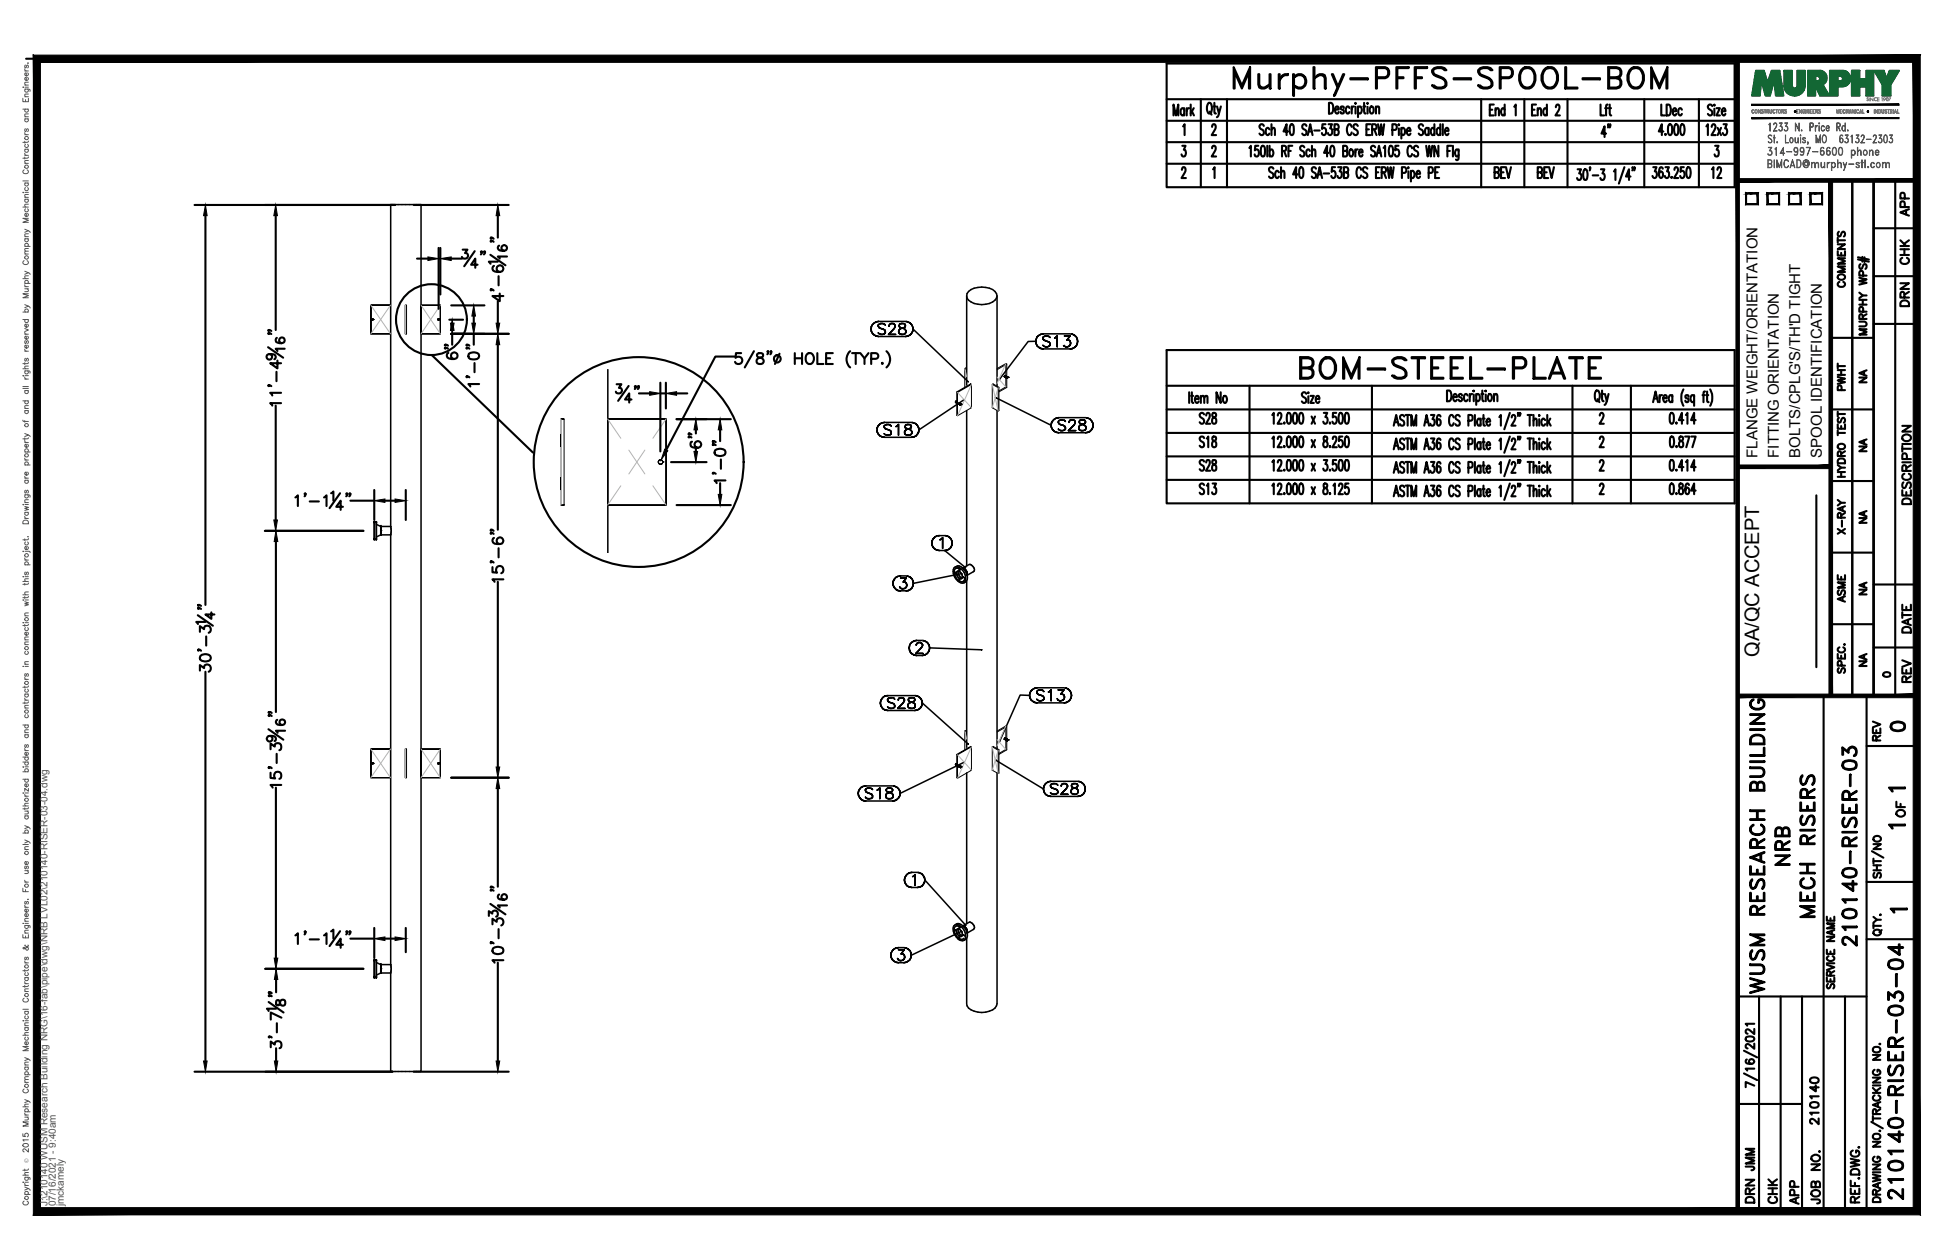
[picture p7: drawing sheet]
<svg xmlns="http://www.w3.org/2000/svg" width="432mm" height="279mm" viewBox="0 0 432 279" stroke-linecap="round" stroke-linejoin="round" font-family="sans-serif">
<defs><g id="words">
<text font-size="10.6" x="272.3" y="22.6">Murphy-PFFS-SPOOL-BOM</text>
<text font-size="8.8" x="286.8" y="85.4">BOM-STEEL-PLATE</text>
<g font-size="6.6">
<text x="397.6" y="193" transform="rotate(-90 397.6 193)">NRB</text>
<text x="403.2" y="204.6" transform="rotate(-90 403.2 204.6)">MECH RISERS</text>
<text x="412.4" y="211" transform="rotate(-90 412.4 211)">210140-RISER-03</text>
<text x="391.9" y="221.5" transform="rotate(-90 391.9 221.5)">WUSM RESEARCH BUILDING</text>
<text x="422.6" y="267.1" transform="rotate(-90 422.6 267.1)">210140-RISER-03-04</text>
</g>
<g font-size="5.3">
<text x="378.2" y="40.6">12</text>
<text x="264.6" y="105.5">S28</text>
<text x="417.7" y="163.3">0</text>
<text x="389.8" y="260.7" transform="rotate(-90 389.8 260.7)">JMM</text>
<text x="389.8" y="267.8" transform="rotate(-90 389.8 267.8)">DRN</text>
<text x="399.7" y="268.1" transform="rotate(-90 399.7 268.1)">APP</text>
</g>
<g font-size="4.9">
<text x="357.7" y="31.8" transform="rotate(-90 357.7 31.8)">4&quot;</text>
<text x="424" y="49" transform="rotate(-90 424 49)">APP</text>
<text x="424" y="59.6" transform="rotate(-90 424 59.6)">CHK</text>
<text x="409.9" y="64.9" transform="rotate(-90 409.9 64.9)">COMMENTS</text>
<text x="424" y="69.1" transform="rotate(-90 424 69.1)">DRN</text>
<text x="409.9" y="87.8" transform="rotate(-90 409.9 87.8)">PWHT</text>
<text x="424.4" y="112.9" transform="rotate(-90 424.4 112.9)">DESCRIPTION</text>
<text x="409.9" y="119.6" transform="rotate(-90 409.9 119.6)">X-RAY</text>
<text x="409.9" y="134.8" transform="rotate(-90 409.9 134.8)">ASME</text>
<text x="424.4" y="141.5" transform="rotate(-90 424.4 141.5)">DATE</text>
<text x="424.4" y="152.4" transform="rotate(-90 424.4 152.4)">REV</text>
<text x="417.7" y="165.5" transform="rotate(-90 417.7 165.5)">REV</text>
<text x="423" y="182.4" transform="rotate(-90 423 182.4)">OF</text>
<text x="403.9" y="250.5" transform="rotate(-90 403.9 250.5)">210140</text>
<text x="394.8" y="268.1" transform="rotate(-90 394.8 268.1)">CHK</text>
<text x="404.3" y="268.1" transform="rotate(-90 404.3 268.1)">JOB NO.</text>
</g>
<g font-size="4.4">
<text x="414.5" y="86.1" transform="rotate(-90 414.5 86.1)">NA</text>
<text x="414.5" y="101.2" transform="rotate(-90 414.5 101.2)">NA</text>
<text x="414.5" y="117.1" transform="rotate(-90 414.5 117.1)">NA</text>
<text x="414.5" y="133" transform="rotate(-90 414.5 133)">NA</text>
<text x="389.9" y="145.7" transform="rotate(-90 389.9 145.7)">QA/QC ACCEPT</text>
<text x="414.5" y="148.9" transform="rotate(-90 414.5 148.9)">NA</text>
</g>
<text font-size="4" x="416.3" y="151.3">0</text>
<g font-size="3.5">
<text x="417.3" y="176.7">1</text>
<text x="417.3" y="184.9">1</text>
<text x="417.7" y="203.6">1</text>
</g>
<g font-size="3.3">
<text x="389.5" y="101.5" transform="rotate(-90 389.5 101.5)">FLANGE WEIGHT/ORIENTATION</text>
<text x="394.3" y="101.5" transform="rotate(-90 394.3 101.5)">FITTING ORIENTATION</text>
<text x="399.1" y="101.5" transform="rotate(-90 399.1 101.5)">BOLTS/CPLG'S/TH'D TIGHT</text>
<text x="403.8" y="101.5" transform="rotate(-90 403.8 101.5)">SPOOL IDENTIFICATION</text>
</g>
<g font-size="2.2" fill="#545454">
<text x="10.5" y="267.5" transform="rotate(-90 10.5 267.5)">J:\210140 WUSM Research Building NRG\16-fab\pipe\dwg\NRB LVL02\210140-RISER-03-04.dwg</text>
<text x="12.4" y="267.5" transform="rotate(-90 12.4 267.5)">07/16/2021 - 9:40am</text>
<text x="14.1" y="267.4" transform="rotate(-90 14.1 267.4)">jmckamely</text>
</g>
<text font-size="1.3" fill="#545454" x="6.3" y="257.9" transform="rotate(-90 6.3 257.9)">Ó</text>
</g></defs>
<!-- layer: AR-STL -->
<g fill="none" stroke="#000" stroke-width=".22">
<path d="M82.2 74h4.4h-4.4M82.2 67.7h4.4h-4.4v6.3v-6.3h4.4v6.3v-6.3v6.3h-4.4zM82.7 70.9h.1M90.1 67.7h-.3v6.3h.3h-.3v-6.3h.3v6.3M93.3 67.7h4.3v6.3h-4.3zM97.4 70.9h.1M97.6 74h-4.3h4.3M97.6 67.7h-4.3h4.3M97.6 67.7v6.3v-6.3M125 92.9h-.7v19.1h.7h-.7v-19.1h.7v19.1M134.7 92.9h12.9v19.1h-12.9zM147.6 92.9h-12.9h12.9"/>
<path d="M147.6 92.9v19.1v-19.1M211.8 89.2l.3 .2M211.8 89.2h.1M211.9 88.9l-.1 .3M211.9 88.9l.2 .1M211.9 88.9v.1M211.9 89h.2M212 89h.1M212.1 86.9l3.1-1.8 .1 .1-3.1 1.8zM212.1 89.4l-.3-.2 .3 .2M212.1 89h-.2h.2M212.1 86.9v5.2"/>
<path d="M212.2 89.5l.7 .4zM212.2 87v5.2M212.6 89.3l.5 .3M213.1 89.6l-.5-.3 .4 .3-.1 .3M213.1 89.6h.1M213.1 89.6l-.2 .3M213.9 81.7l.1-.1 .3 .1M214 81.6v.2M214.3 81.9l-.4-.2v4.2M215.2 90.3l.1 .1-3.1 1.8-.1-.1 .1-.1M215.2 85.1v.2M215.3 85.2v5.2"/>
<path d="M219.9 85.2l1.4 .8v5.2l-1.4-.8zM219.9 85.2l.2-.1 1.3 .8-.1 .1M220.1 85.1v.2M220.1 90.3l-.2 .1M221 81.7l2-1.1v2.7M221.3 91h.1l-.1 .2M221.4 85.9v5.1M222.6 83.5l.7 .4-.7-.4M222.6 83.5l.7 .4M222.7 83.2l.7 .4-.7-.3M222.7 83.3l.7 .3M222.8 83.3l.6 .3v.2l-.8-.3"/>
<path d="M222.8 83.3l.6 .3M223 83.7v2.1l-1.6 .9M223 85.8l.2 .1-1.8 1M223 80.6l.2 .1-2.2 1.3M223.2 80.7v2.8M223.2 83.8v2.1M223.2 83.9l-.6-.4 .7 .4M223.2 83.9h.1M223.4 83.6l-.7-.4 .7 .4-.2 .3-.6-.4 .6 .4M223.5 83.7h.1M84.3 116.5l.1 .2M84.4 117.7v-.3v.3"/>
<path d="M84.4 117.4v-.2v.2M84.4 117v.2zM84.4 116.8v.2zM84.4 116.7v.2zM84.4 116.7h.1M84.4 118.6h.1M84.4 118.5v.1zM84.4 118.3v.2zM84.4 118.3v-.2v.2M84.4 118.1v-.2v.2M84.4 117.9v-.2v.2M84.4 117.7h.1"/>
<path d="M84.4 116.7v1.9M84.4 116.8h.1M84.5 116.5l-.1 .2M146.9 102.4h.1M147.6 112h-12.9h12.9M213.5 126l.3 .1h-.3M213.6 126l.1 .1M213.7 126.1h.1M213.8 126.1l.4 .5zM213.8 125.9v.2M214.3 126.8l-.1-.2 .1 .2M214.4 127l-.1-.2 .1 .2"/>
<path d="M214.4 127.3h.1M214.4 127v.5zM214.4 127.2h.1M214.4 127.5v.1M214.4 127.5h.1M82.2 172.5h4.4h-4.4M82.2 166.1h4.4h-4.4v6.4v-6.4h4.4v6.4v-6.4v6.4h-4.4zM82.7 169.3h.1M90.1 166.1h-.3v6.4h.3h-.3v-6.4h.3v6.4M93.3 166.1h4.3v6.4h-4.3zM97.4 169.3h.1M97.6 172.5h-4.3h4.3"/>
<path d="M97.6 166.1h-4.3h4.3M97.6 166.1v6.4v-6.4M211.8 169.6l.3 .1M211.9 169.6h-.1M211.9 169.3l-.1 .3M211.9 169.3l.2 .1M211.9 169.3h.1M212 169.4h.1M212.1 167.3l3.1-1.8 .1 .1-3.1 1.8zM212.1 169.7l-.3-.1 .3 .1M212.1 169.4l-.2-.1 .2 .1M212.1 167.3v5.2"/>
<path d="M212.2 169.9l.7 .4-.7-.4M212.2 167.4v5.2M212.2 169.9l.7 .3M212.2 169.9l.7 .4M212.9 170.2v.1M213 170l-.4-.3 .4 .3-.1 .2M213 170h.1M213.1 170h.1M213.1 170l-.2 .3M213.9 162.1h.4M214 162v.2M214.3 162.3l-.4-.2v4.1"/>
<path d="M215.2 170.7l.1 .1-3.1 1.8-.1-.1 .1-.1M215.2 165.5v.2M215.3 165.6v5.2M219.9 165.6l1.4 .8v5.1l-1.4-.7zM219.9 165.6l.2-.1 1.3 .7-.1 .2M220.1 170.7l-.2 .1M220.1 165.5v.2M221 162.1l2-1.1v2.7M221.3 171.3l.1 .1-.1 .1M221.4 166.2v5.2M222.6 163.9l.7 .4-.7-.4M222.7 163.6l.7 .4"/>
<path d="M222.8 163.6l.6 .4v.2l-.1 .1-.7-.4M222.8 163.6l.6 .4M223 164.1v2.1l-1.6 .9M223 166.2l.2 .1-1.8 1M223 161l.2 .1-2.2 1.2M223.2 161.1v2.7M223.2 164.2v2.1M223.4 164l-.7-.4 .7 .4-.2 .2-.6-.3 .6 .3M223.4 164l-.7-.4 .7 .4M223.5 164.1h.1M84.3 213.6l.1 .3M84.4 214.8v-.2v.2"/>
<path d="M84.4 214.6v-.2v.2M84.4 214.4v-.2v.2M84.4 214v.2zM84.4 213.9v.1zM84.4 213.9h.1M84.4 215.8h.1M84.4 215.6v.2zM84.4 215.5v.2zM84.4 215.3v.2zM84.4 215.3v-.2v.2M84.4 215.1v-.3v.3M84.4 214.8h.1"/>
<path d="M84.4 213.9v1.9M84.5 213.6l-.1 .3M213.5 205.3l.3 .1a1.49 1.49 0 0 1 .6 1.5M213.6 205.3l.1 .2M213.7 205.4h.1M213.8 205.2v.2l-.3-.1M214.4 206.6h.1"/>
<circle cx="82.6" cy="70.9" r=".17"/>
<circle cx="97.2" cy="70.9" r=".17"/>
<circle cx="146.4" cy="102.5" r=".48"/>
<circle cx="82.6" cy="169.3" r=".17"/>
<circle cx="97.2" cy="169.3" r=".17"/>
</g>
<g fill="none" stroke="#000" stroke-width=".34">
<path d="M86.6 45.4h6.7v192.2h-6.7v-22l.1-.8-.1-.8v-95.5l.1-.8-.1-.8zM193.1 73l.1 .5-.1-.5M193.2 72.4l-.1 .6 .1-.6M193.2 73.5l.2 .4-.2-.4M193.4 72l-.2 .4 .2-.4M193.4 73.9l.4 .4-.4-.4M193.8 71.6l-.4 .4 .4-.4M193.8 74.3l.5 .2-.5-.2M194.3 71.4l-.5 .2 .5-.2M194.3 74.5l.5 .1-.5-.1M194.7 72.1v.2v-.2M194.7 72.3l.1 .2-.1-.2"/>
<path d="M194.8 71.3l-.5 .1 .5-.1M194.8 74.6h5.9M194.8 71.3h5.9M194.8 72.5l.1 .2-.1-.2M194.9 71.9l-.2 .2 .2-.2M194.9 74l-.2-.2 .2 .2M194.9 72.7l.2 .1-.2-.1M195.1 72.8l.7 .2-.7-.2M195.2 71.7l-.3 .2 .3-.2M195.2 74.2l-.3-.2 .3 .2M195.7 71.7h-.5h.5M195.7 74.2h-.5h.5"/>
<path d="M195.8 73l.2 .1-.2-.1M196 71.9l-.3-.2 .3 .2M196 74l-.3 .2 .3-.2M196 73.1l.2 .1-.2-.1M196.2 73.2v.3v-.3M196.2 72.1l-.2-.2 .2 .2M196.2 73.8l-.2 .2 .2-.2M196.2 73.5v.3v-.3M197 74.2h1.5h-1.5M197 72.3v-.1v.1M197 72.2l.2-.2-.2 .2M197.2 72l.1-.1-.1 .1"/>
<path d="M197.3 71.9l.2-.2-.2 .2M197.5 71.7h.5h-.5M198 71.7l.2 .2-.2-.2M198.1 73l-1.1 1.2 1.1-1.2M198.2 71.9l.1 .1-.1-.1M198.3 72.7l-.2 .3 .2-.3M198.3 72l.1 .2-.1-.2M198.4 72.2l-.1 .5zM199.2 73.7v-.4v.4M199.2 73.3l.1-.2-.1 .2M199.3 73.9l-.1-.2 .1 .2M199.3 72.1v.2v-.2"/>
<path d="M199.3 72.3l.1 .2-.1-.2M199.3 73.1l.2-.2-.2 .2M199.4 71.9l-.1 .2 .1-.2M199.4 74l-.1-.1 .1 .1M199.4 72.5l.3 .2-.3-.2M199.5 72.9l.4-.1-.4 .1M199.7 72.7l.4 .1-.4-.1M199.8 71.7l-.4 .2 .4-.2M199.8 74.2l-.4-.2 .4 .2M199.9 72.8l.4-.1-.4 .1M200.1 72.8l.4 .1-.4-.1M200.2 74.2h-.4h.4"/>
<path d="M200.2 71.7h-.4h.4M200.3 72.7l.3-.2-.3 .2M200.5 72.9l.2 .2-.2-.2M200.6 74l-.4 .2 .4-.2M200.6 71.9l-.4-.2 .4 .2M200.6 72.5l.1-.2-.1 .2M200.7 73.9l-.1 .1 .1-.1M200.7 72.1l-.1-.2 .1 .2M200.7 73.1l.1 .2-.1-.2M200.7 72.3v-.2v.2M200.7 74.6l.5-.1-.5 .1M200.8 73.7l-.1 .2 .1-.2"/>
<path d="M200.8 73.3v.4v-.4M201.2 71.4l-.5-.1 .5 .1M201.2 74.5l.5-.2-.5 .2M201.7 71.6l-.5-.2 .5 .2M201.7 74.3l.3-.4-.3 .4M202 72l-.3-.4 .3 .4M202 73.9l.3-.4-.3 .4M202.3 72.4l-.3-.4 .3 .4M202.3 73.5l.1-.5-.1 .5M202.4 73l-.1-.6 .1 .6 12.2 11.6M214.3 65.6v20M221 65.6a2.38 2.38 0 0 1-2.5 1.9 4 4 0 0 1-4.1-1.4 1.49 1.49 0 0 1 .9-1.9 5.1 5.1 0 0 1 5.2 .4l.5 1v20"/>
<path d="M229.6 75.7l.1 .5-.1-.5M229.6 75.7h-1.7l-6.3 8.4M229.7 75.2l-.1 .5 .1-.5M229.7 76.2l.2 .5-.2-.5M229.9 74.7l-.2 .5 .2-.5M229.9 76.7l.4 .3-.4-.3M230.3 74.4l-.4 .3 .4-.3M230.3 77l.4 .3-.4-.3M230.7 74.1l-.4 .3 .4-.3M230.7 77.3l.6 .1-.6-.1M231.2 74.8v.3v-.3M231.2 75.1l.1 .2-.1-.2"/>
<path d="M231.3 74l-.6 .1 .6-.1M231.3 77.4h5.9M231.3 74h5.9M231.3 75.3l.1 .1-.1-.1M231.4 74.6l-.2 .2 .2-.2M231.4 76.8l-.2-.2 .2 .2M231.4 75.4l.2 .1-.2-.1M231.6 75.5l.7 .3-.7-.3M231.8 74.5l-.4 .1 .4-.1M231.8 76.9l-.4-.1 .4 .1M232.2 74.5h-.4h.4M232.2 76.9h-.4h.4"/>
<path d="M232.3 75.8h.2h-.2M232.5 74.6l-.3-.1 .3 .1M232.5 76.8l-.3 .1 .3-.1M232.5 75.8l.1 .2-.1-.2M232.6 76l.2 .2-.2-.2M232.8 74.8l-.3-.2 .3 .2M232.8 76.6l-.3 .2 .3-.2M232.8 76.2v.4v-.4M233.8 75l.2-.2-.2 .2M234 74.8l.3-.3-.3 .3M234.3 74.5v2.4v-2.4M235.7 76.4l.3 .4z"/>
<path d="M236 74.5h1.2h-1.2M236 76.8l.6 .1zM236.5 75.4h.3h-.3M236.8 75.4l.3 .1-.3-.1M237 76.8l-.4 .1 .4-.1M237.1 75.5l.1 .1-.1-.1M237.2 74.5l-.7 .9 .7-.9M237.2 76.6l-.2 .2 .2-.2M237.2 75.6l.1 .4-.1-.4M237.2 77.4l.5-.1-.5 .1M237.3 76.2l-.1 .4 .1-.4M237.3 76v.2v-.2"/>
<path d="M237.7 74.1l-.5-.1 .5 .1M237.7 77.3l.5-.3-.5 .3M238.2 74.4l-.5-.3 .5 .3M238.2 77l.4-.3-.4 .3M238.6 74.7l-.4-.3 .4 .3M238.6 76.7l.2-.5-.2 .5M238.8 75.2l-.2-.5 .2 .5M238.8 76.2l.1-.5-.1 .5M238.9 75.7l-.1-.5 .1 .5M134.7 81.9v40.7M194.4 95.3l.1 .5-.1-.5M194.5 94.8l-.1 .5 .1-.5"/>
<path d="M194.5 95.8l.2 .5-.2-.5M194.7 94.3l-.2 .5 .2-.5M194.7 96.3l.4 .4-.4-.4M195.1 94l-.4 .3 .4-.3M195.1 96.7l.5 .2-.5-.2M195.6 93.8l-.5 .2 .5-.2M195.6 96.9l.5 .1-.5-.1M196 94.5v.2v-.2M196 94.7l.1 .2-.1-.2M196.1 93.7l-.5 .1 .5-.1M196.1 97h5.9M196.1 93.7h5.9"/>
<path d="M196.1 94.9l.1 .1-.1-.1M196.2 94.3l-.2 .2 .2-.2M196.2 96.4l-.2-.2 .2 .2M196.2 95l.3 .2-.3-.2M196.5 95.2l.6 .2-.6-.2M196.5 94.1l-.3 .2 .3-.2M196.5 96.5l-.3-.1 .3 .1M197 94.1h-.5h.5M197 96.5h-.5h.5M197.1 95.4l.2 .1-.2-.1M197.3 94.3l-.3-.2 .3 .2M197.3 96.4l-.3 .1 .3-.1"/>
<path d="M197.3 95.5l.2 .1-.2-.1M197.5 95.6l.1 .2-.1-.2M197.6 94.5l-.3-.2 .3 .2M197.6 96.2l-.3 .2 .3-.2M197.6 95.8v.4v-.4M198.6 94.6l.2-.1-.2 .1M198.8 94.5l.4-.4-.4 .4M199.2 94.1v2.4v-2.4M200.5 96v-.3v.3M200.5 95.7l.1-.2-.1 .2M200.6 96.3l-.1-.3 .1 .3M200.6 94.5v.2v-.2"/>
<path d="M200.6 94.7l.1 .2-.1-.2M200.6 95.5l.3-.2-.3 .2M200.7 94.3l-.1 .2 .1-.2M200.7 96.4l-.1-.1 .1 .1M200.7 94.9l.3 .1-.3-.1M200.9 95.3l.3-.1-.3 .1M201 95l.5 .2-.5-.2M201.1 94.1l-.4 .2 .4-.2M201.1 96.5l-.4-.1 .4 .1M201.2 95.2l.5-.2-.5 .2M201.5 95.2l.3 .1-.3-.1M201.5 96.5h-.4h.4"/>
<path d="M201.5 94.1h-.4h.4M201.7 95l.2-.1-.2 .1M201.8 95.3l.2 .2-.2-.2M201.9 96.4l-.4 .1 .4-.1M201.9 94.3l-.4-.2 .4 .2M201.9 94.9l.1-.2-.1 .2M202 96.3l-.1 .1 .1-.1M202 94.5l-.1-.2 .1 .2M202 95.5l.1 .2-.1-.2M202 94.7v-.2v.2M202 97l.6-.1-.6 .1M202.1 96l-.1 .3 .1-.3"/>
<path d="M202.1 95.7v.3v-.3M202.6 93.8l-.6-.1 .6 .1M202.6 96.9l.4-.2-.4 .2M203 94l-.4-.2 .4 .2M203 96.7l.4-.4-.4 .4M203.4 94.3l-.4-.3 .4 .3M203.4 96.3l.2-.5-.2 .5M203.6 94.8l-.2-.5 .2 .5M203.6 95.8l.1-.5-.1 .5M213.6 88.7l-9.9 6.6-.1-.5 .1 .5M214.3 91v34.5M220.7 88.2l12.3 6.1"/>
<path d="M221 91v75M233 94.3l.1 .5-.1-.5M233.1 93.8l-.1 .5 .1-.5M233.1 94.8l.2 .5-.2-.5M233.3 93.3l-.2 .5 .2-.5M233.3 95.3l.4 .4-.4-.4M233.7 92.9l-.4 .4 .4-.4M233.7 95.7l.5 .2-.5-.2M234.2 92.7l-.5 .2 .5-.2M234.2 95.9l.5 .1-.5-.1M234.6 93.5v.2v-.2M234.6 93.7l.1 .2-.1-.2"/>
<path d="M234.7 92.6l-.5 .1 .5-.1M234.7 93.9l.1 .1-.1-.1M234.7 96h5.9M234.7 92.6h5.9M234.8 93.2l-.2 .3 .2-.3M234.8 95.4l-.2-.2 .2 .2M234.8 94l.2 .1-.2-.1M235 94.1l.7 .2-.7-.2M235.1 93.1l-.3 .1 .3-.1M235.1 95.5l-.3-.1 .3 .1M235.6 93.1h-.5h.5M235.6 95.5h-.5h.5"/>
<path d="M235.7 94.3l.3 .2-.3-.2M236 93.2l-.4-.1 .4 .1M236 95.4l-.4 .1 .4-.1M236 94.5l.1 .1-.1-.1M236.1 94.6l.1 .2-.1-.2M236.2 93.5l-.2-.3 .2 .3M236.2 95.2l-.2 .2 .2-.2M236.2 94.8v.4v-.4M236.8 95.5h1.6h-1.6M237 93.7v-.2v.2M237 93.5l.1-.2-.1 .2M237.1 93.3l.1-.1-.1 .1"/>
<path d="M237.2 93.2l.2-.1-.2 .1M237.4 93.1h.5h-.5M237.9 93.1l.2 .1-.2-.1M238 94.3l-1.2 1.2 1.2-1.2M238.1 93.2l.1 .1-.1-.1M238.2 94l-.2 .3 .2-.3M238.2 93.3l.1 .2-.1-.2M238.3 93.5l-.1 .5zM239.1 95v-.3v.3M239.1 94.7l.2-.2-.2 .2M239.3 95.3l-.2-.3 .2 .3M239.3 93.5v.2v-.2"/>
<path d="M239.3 93.7v.2v-.2M239.3 94.5l.2-.2-.2 .2M239.3 93.2v.3v-.3M239.3 95.4v-.1v.1M239.3 93.9l.3 .1-.3-.1M239.5 94.3l.3-.2-.3 .2M239.6 94l.4 .1-.4-.1M239.7 93.1l-.4 .1 .4-.1M239.7 95.5l-.4-.1 .4 .1M239.8 94.1l.5-.1-.5 .1M240 94.1l.4 .2-.4-.2M240.1 95.5h-.4h.4"/>
<path d="M240.1 93.1h-.4h.4M240.3 94l.2-.1-.2 .1M240.4 94.3l.2 .2-.2-.2M240.5 95.4l-.4 .1 .4-.1M240.5 93.2l-.4-.1 .4 .1M240.5 93.9l.1-.2-.1 .2M240.6 95.3l-.1 .1 .1-.1M240.6 93.5l-.1-.3 .1 .3M240.6 94.5l.1 .2-.1-.2M240.6 93.7v-.2v.2M240.6 96l.6-.1-.6 .1M240.7 95l-.1 .3 .1-.3"/>
<path d="M240.7 94.7v.3v-.3M241.2 92.7l-.6-.1 .6 .1M241.2 95.9l.4-.2-.4 .2M241.6 92.9l-.4-.2 .4 .2M241.6 95.7l.4-.4-.4 .4M242 93.3l-.4-.4 .4 .4M242 95.3l.2-.5-.2 .5M242.2 93.8l-.2-.5 .2 .5M242.2 94.8l.1-.5-.1 .5M242.3 94.3l-.1-.5 .1 .5M83 115.7v4M83 115.7v.2z"/>
<path d="M83 119.7h.4M83.4 116.3l1 .4v1.9M83.4 115.7v4v-4h-.4v4M83.4 119.7h.1M83.4 115.8v.1v-.1M84.4 116.7v1.9l-1 .5M84.4 116.8v1.8h2.2M84.4 116.7h2.2M84.4 116.8v1.8M206.6 119.9l-.1 .5 .1-.5M206.9 119.5l-.3 .4 .3-.4M207.2 119.1l-.3 .4 .3-.4"/>
<path d="M207.7 118.8l-.5 .3 .5-.3M208.2 118.8h-.5h.5M208.2 118.8h1.2M208.4 119.7l.2-.1-.2 .1M208.6 119.6l.3-.4-.3 .4M208.9 119.2v2.4v-2.4M209.9 118.8h-.5h.5M210.4 119.1l-.5-.3 .5 .3M210.8 119.5l-.4-.4 .4 .4M211 119.9l-.2-.4 .2 .4M197.9 129.4l.1 .5-.1-.5M198 128.8l-.1 .6 .1-.6"/>
<path d="M198 129.9l.3 .4-.3-.4M198.3 128.4l-.3 .4 .3-.4M198.3 130.3l.3 .4-.3-.4M198.6 128l-.3 .4 .3-.4M198.6 130.7l.5 .3-.5-.3M199.1 127.8l-.5 .2 .5-.2M199.1 131h.5h-.5M199.4 130.1l.2 .4zM199.6 127.7l-.5 .1 .5-.1M199.6 128.2h1.3h-1.3M199.6 130.5h.7zM199.6 131h1.2"/>
<path d="M199.6 127.7h1.2M200.2 129.1h.4h-.4M200.6 129.1l.2 .1-.2-.1M200.6 130.5h-.3h.3M200.8 129.2l.1 .1-.1-.1M200.8 131h.5h-.5M200.9 128.2l-.7 .9 .7-.9M200.9 130.2l-.3 .3 .3-.3M200.9 129.3l.1 .4-.1-.4M201 129.7l-.1 .5zM201.3 127.8l-.5-.1 .5 .1M201.3 131l.5-.3-.5 .3"/>
<path d="M201.8 128l-.5-.2 .5 .2M201.8 130.7l.4-.4-.4 .4M202.2 128.4l-.4-.4 .4 .4M202.2 130.3l.2-.4-.2 .4M202.4 128.8l-.2-.4 .2 .4M202.4 129.9l.1-.5-.1 .5M206.5 120.4l.1 .5-.1-.5M206.6 120.9l.3 .5-.3-.5M206.9 121.4l.3 .4-.3-.4M207.2 121.8l.5 .2-.5-.2M207.7 122l.5 .1-.5-.1M208.2 122.1h1.2"/>
<path d="M209.4 122.1l.5-.1-.5 .1M209.4 122.1l4.6 3.7M209.9 122l.5-.2-.5 .2M210.4 121.8l.4-.4-.4 .4M210.8 121.4l.2-.5-.2 .5M211 120.9l.1-.5-.1 .5M211.1 120.4l-.1-.5 .1 .5M211.4 126l.3-.2a1.34 1.34 0 0 1 2 .5l.3 .4a1.62 1.62 0 0 1-.3 2.5 2.35 2.35 0 0 1-2.4-2.5zM211.7 125.8a2.3 2.3 0 0 1 2.4 2.5l-.2 .7-.2 .2M212 127.1l-.5-.3 .5 .3M212.1 126h.3M212.4 126a.8 .8 0 0 0-.8 .3 .8 .8 0 0 0-.1 .9 1.87 1.87 0 0 0 2 1.7l.3-.4"/>
<path d="M212.4 126l.6 .4M212.4 126.6a1.31 1.31 0 0 0 .9 1.5M212.7 128.3v.5v-.5M212.7 126.7v-.6v.6M212.7 126.7a1.08 1.08 0 0 1 .4 1.6h-.4M212.7 126.7l-.4-.1a.97 .97 0 0 0 .4 1.7M213.1 127.2l-10.6 2.2-.1-.6 .1 .6M213.3 127.9l.6 .3-.6-.3M213.4 126l1.4-.8a1.18 1.18 0 0 1 1.1 1.5l-1.5 .9M213.5 126.1a1.21 1.21 0 0 1 .9 1.4M213.5 126.1l.4 .2M213.9 126.3l.4 .6"/>
<path d="M214.3 126.9v.6M214.3 128.8v37.2M214.3 127.5h.1M195.1 155.9l.1 .5-.1-.5M195.2 155.4l-.1 .5 .1-.5M195.2 156.4l.3 .5-.3-.5M195.5 154.9l-.3 .5 .3-.5M195.5 156.9l.3 .4-.3-.4M195.8 154.5l-.3 .4 .3-.4M195.8 157.3l.5 .2-.5-.2M196.3 154.3l-.5 .2 .5-.2M196.3 157.5l.5 .1-.5-.1"/>
<path d="M196.8 155.1v.2v-.2M196.8 155.3v.2v-.2M196.8 154.2l-.5 .1 .5-.1M196.8 155.5l.2 .1-.2-.1M196.8 157.6h6M196.8 154.2h6M197 154.8l-.2 .3 .2-.3M197 157l-.2-.3 .2 .3M197 155.6l.2 .1-.2-.1M197.2 155.7l.7 .2-.7-.2M197.3 154.7l-.3 .1 .3-.1M197.3 157.1l-.3-.1 .3 .1"/>
<path d="M197.8 154.7h-.5h.5M197.8 157.1h-.5h.5M197.9 155.9l.2 .2-.2-.2M198.1 154.8l-.3-.1 .3 .1M198.1 157l-.3 .1 .3-.1M198.1 156.1l.1 .1-.1-.1M198.2 156.2l.1 .2-.1-.2M198.3 155.1l-.2-.3 .2 .3M198.3 156.7l-.2 .3 .2-.3M198.3 156.4v.3v-.3M199 157.1h1.6h-1.6M199.1 155.3v-.2v.2"/>
<path d="M199.1 155.1l.1-.2-.1 .2M199.2 154.9l.1-.1-.1 .1M199.3 154.8l.3-.1-.3 .1M199.6 154.7h.4h-.4M200 154.7l.3 .1-.3-.1M200.1 155.9l-1.1 1.2 1.1-1.2M200.3 154.8v.1v-.1M200.3 155.6l-.2 .3 .2-.3M200.3 154.9l.2 .2-.2-.2M200.5 155.1l-.2 .5zM201.3 156.6v-.3v.3M201.3 156.3l.1-.2-.1 .2"/>
<path d="M201.4 156.9l-.1-.3 .1 .3M201.4 155.1v.2v-.2M201.4 155.3l.1 .2-.1-.2M201.4 156.1l.2-.2-.2 .2M201.5 154.8l-.1 .3 .1-.3M201.5 157l-.1-.1 .1 .1M201.5 155.5l.2 .1-.2-.1M201.5 143.7l.1 .5-.1-.5M201.6 143.2l-.1 .5 .1-.5M201.6 144.2l.2 .5-.2-.5M201.6 155.9l.4-.2-.4 .2M201.7 155.6l.5 .1-.5-.1"/>
<path d="M201.8 142.7l-.2 .5 .2-.5M201.8 144.7l.4 .3-.4-.3M201.8 154.7l-.3 .1 .3-.1M201.8 157.1l-.3-.1 .3 .1M202 155.7l.4-.1-.4 .1M202.2 155.7l.3 .2-.3-.2M202.2 142.4l-.4 .3 .4-.3M202.2 145l.5 .3-.5-.3M202.3 157.1h-.5h.5M202.3 154.7h-.5h.5M202.4 155.6l.2-.1-.2 .1M202.5 155.9l.3 .2-.3-.2"/>
<path d="M202.6 157l-.3 .1 .3-.1M202.6 154.8l-.3-.1 .3 .1M202.6 155.5l.2-.2-.2 .2M202.7 142.1l-.5 .3 .5-.3M202.7 145.3l.5 .1-.5-.1M202.8 156.9l-.2 .1 .2-.1M202.8 155.1l-.2-.3 .2 .3M202.8 156.1v.2v-.2M202.8 155.3v-.2v.2M202.8 157.6l.5-.1-.5 .1M202.8 156.6v.3v-.3M202.8 156.3v.3v-.3"/>
<path d="M203 144.9h1.6h-1.6M203.1 143.1v-.2v.2M203.1 142.9l.1-.2-.1 .2M203.2 142l-.5 .1 .5-.1M203.2 145.4h1.2M203.2 142h1.2M203.2 142.7l.2-.1-.2 .1M203.3 154.3l-.5-.1 .5 .1M203.3 157.5l.4-.2-.4 .2M203.4 142.6l.2-.1-.2 .1M203.6 142.5h.4h-.4M203.7 154.5l-.4-.2 .4 .2"/>
<path d="M203.7 157.3l.4-.4-.4 .4M204 142.5l.2 .1-.2-.1M204.1 143.7l-1.1 1.2 1.1-1.2M204.1 154.9l-.4-.4 .4 .4M204.1 156.9l.3-.5-.3 .5M204.2 142.6l.2 .1-.2-.1M204.4 143.4l-.3 .3 .3-.3M204.4 142.7l.1 .2-.1-.2M204.4 155.4l-.3-.5 .3 .5M204.4 156.4l.1-.5-.1 .5M204.4 145.4l.5-.1-.5 .1M204.5 155.9l-.1-.5 .1 .5 10.1 9.1"/>
<path d="M204.5 143.2l-.1 .2 .1-.2M204.5 142.9v.3v-.3M204.9 142.1l-.5-.1 .5 .1M204.9 145.3l.5-.3-.5 .3M205.4 142.4l-.5-.3 .5 .3M205.4 145l.3-.3-.3 .3M205.7 142.7l-.3-.3 .3 .3M205.7 144.7l.3-.5-.3 .5M206 143.2l-.3-.5 .3 .5M206 144.2l.1-.5-.1 .5M206.1 143.7l-.1-.5 .1 .5 11.5 .4M228.2 154.2l.1 .5-.1-.5"/>
<path d="M228.2 154.2l-2.1-.1-4.5 10.4M228.3 153.7l-.1 .5 .1-.5M228.3 154.7l.2 .5-.2-.5M228.5 153.2l-.2 .5 .2-.5M228.5 155.2l.4 .3-.4-.3M228.9 152.9l-.4 .3 .4-.3M228.9 155.5l.5 .3-.5-.3M229.4 152.6l-.5 .3 .5-.3M229.4 155.8l.5 .1-.5-.1M229.8 153.4v.2v-.2M229.8 153.6l.1 .2-.1-.2M229.9 152.5l-.5 .1 .5-.1"/>
<path d="M229.9 155.9h6M229.9 152.5h6M229.9 153.8l.1 .1-.1-.1M230 153.1l-.2 .3 .2-.3M230 155.3l-.2-.2 .2 .2M230 153.9l.3 .1-.3-.1M230.3 154l.7 .2-.7-.2M230.4 153l-.4 .1 .4-.1M230.4 155.4l-.4-.1 .4 .1M230.8 153h-.4h.4M230.8 155.4h-.4h.4M231 154.2l.2 .2-.2-.2"/>
<path d="M231.2 153.1l-.4-.1 .4 .1M231.2 155.3l-.4 .1 .4-.1M231.2 154.4l.1 .1-.1-.1M231.3 154.5l.1 .2-.1-.2M231.4 153.4l-.2-.3 .2 .3M231.4 155.1l-.2 .2 .2-.2M231.4 154.7v.4v-.4M232.4 153.4h.2h-.2M232.6 153.4l.4-.4-.4 .4M233 153v2.4v-2.4M234.3 154.9l.3 .4zM234.6 153h1.2h-1.2"/>
<path d="M234.6 155.3l.6 .1zM235.1 153.9h.4h-.4M235.5 153.9l.2 .1-.2-.1M235.6 155.3l-.4 .1 .4-.1M235.7 154l.1 .1-.1-.1M235.8 153l-.7 .9 .7-.9M235.8 155.1l-.2 .2 .2-.2M235.8 154.1l.2 .4-.2-.4M235.9 155.9l.5-.1-.5 .1M236 154.7l-.2 .4 .2-.4M236 154.5v.2v-.2M236.4 152.6l-.5-.1 .5 .1"/>
<path d="M236.4 155.8l.4-.3-.4 .3M236.8 152.9l-.4-.3 .4 .3M236.8 155.5l.4-.3-.4 .3M237.2 153.2l-.4-.3 .4 .3M237.2 155.2l.2-.5-.2 .5M237.4 153.7l-.2-.5 .2 .5M237.4 154.7l.1-.5-.1 .5M237.5 154.2l-.1-.5 .1 .5M190.2 175.9l.1 .5-.1-.5M190.3 175.4l-.1 .5 .1-.5M190.3 176.4l.3 .5-.3-.5M190.6 174.9l-.3 .5 .3-.5"/>
<path d="M190.6 176.9l.3 .4-.3-.4M190.9 174.6l-.3 .3 .3-.3M190.9 177.3l.5 .2-.5-.2M191.4 174.4l-.5 .2 .5-.2M191.4 177.5l.5 .1-.5-.1M191.8 175.1v.2v-.2M191.8 175.3l.1 .2-.1-.2M191.9 174.3l-.5 .1 .5-.1M191.9 175.5l.2 .1-.2-.1M191.9 177.6h6M191.9 174.3h6M192.1 174.9l-.3 .2 .3-.2"/>
<path d="M192.1 177l-.3-.2 .3 .2M192.1 175.6l.2 .2-.2-.2M192.3 175.8l.6 .2-.6-.2M192.4 174.7l-.3 .2 .3-.2M192.4 177.1l-.3-.1 .3 .1M192.9 174.7h-.5h.5M192.9 177.1h-.5h.5M192.9 176l.3 .1-.3-.1M193.2 174.9l-.3-.2 .3 .2M193.2 177l-.3 .1 .3-.1M193.2 176.1l.1 .1-.1-.1M193.3 176.2l.1 .2-.1-.2"/>
<path d="M193.4 175.1l-.2-.2 .2 .2M193.4 176.8l-.2 .2 .2-.2M193.4 176.4v.4v-.4M194.4 175.2l.3-.1-.3 .1M194.7 175.1l.3-.4-.3 .4M195 174.7v2.4v-2.4M196.4 176.7v-.4v.4M196.4 176.3l.1-.2-.1 .2M196.5 176.9l-.1-.2 .1 .2M196.5 175.1v.2v-.2M196.5 175.3l.1 .2-.1-.2M196.5 176.1l.2-.2-.2 .2"/>
<path d="M196.6 174.9l-.1 .2 .1-.2M196.6 177l-.1-.1 .1 .1M196.6 175.5l.2 .1-.2-.1M196.7 175.9l.3-.1-.3 .1M196.8 175.6l.5 .2-.5-.2M196.9 174.7l-.3 .2 .3-.2M196.9 177.1l-.3-.1 .3 .1M197 175.8l.5-.2-.5 .2M197.3 175.8l.3 .1-.3-.1M197.4 177.1h-.5h.5M197.4 174.7h-.5h.5M197.5 175.6l.2-.1-.2 .1"/>
<path d="M197.6 175.9l.3 .2-.3-.2M197.7 177l-.3 .1 .3-.1M197.7 174.9l-.3-.2 .3 .2M197.7 175.5l.2-.2-.2 .2M197.9 176.9l-.2 .1 .2-.1M197.9 175.1l-.2-.2 .2 .2M197.9 176.1v.2v-.2M197.9 175.3v-.2v.2M197.9 177.6l.5-.1-.5 .1M197.9 176.7v.2v-.2M197.9 176.3v.4v-.4M198.4 174.4l-.5-.1 .5 .1"/>
<path d="M198.4 177.5l.4-.2-.4 .2M198.8 174.6l-.4-.2 .4 .2M198.8 177.3l.4-.4-.4 .4M199.2 174.9l-.4-.3 .4 .3M199.2 176.9l.3-.5-.3 .5M199.5 175.4l-.3-.5 .3 .5M199.5 176.4v-.5v.5M213.6 169.1l-14.1 6.8v-.5v.5M214.3 171.4v33.4M220.7 168.6l10.6 6.3M221 171.4v51.2a2.03 2.03 0 0 1-1.7 1.6 5 5 0 0 1-4.6-.7l-.4-.9v-14.5M231.3 174.9l.1 .6-.1-.6"/>
<path d="M231.4 174.4l-.1 .5 .1-.5M231.4 175.5l.2 .4-.2-.4M231.6 174l-.2 .4 .2-.4M231.6 175.9l.4 .4-.4-.4M232 173.6l-.4 .4 .4-.4M232 176.3l.4 .2-.4-.2M232.4 173.3l-.4 .3 .4-.3M232.4 176.5l.5 .1-.5-.1M232.9 174.1v.2v-.2M232.9 174.3l.1 .2-.1-.2M232.9 173.3h-.5h.5M232.9 176.6h6"/>
<path d="M232.9 173.3h6M233 174.5l.1 .2-.1-.2M233.1 173.8l-.2 .3 .2-.3M233.1 176l-.2-.2 .2 .2M233.1 174.7l.2 .1-.2-.1M233.3 174.8l.7 .2-.7-.2M233.4 173.8h-.3h.3M233.4 176.1l-.3-.1 .3 .1M233.9 173.8h-.5h.5M233.9 176.1h-.5h.5M234 175l.2 .1-.2-.1M234.2 173.8h-.3h.3"/>
<path d="M234.2 176l-.3 .1 .3-.1M234.2 175.1l.1 .1-.1-.1M234.3 175.2l.2 .3-.2-.3M234.5 174.1l-.3-.3 .3 .3M234.5 175.8l-.3 .2 .3-.2M234.5 175.5v.3v-.3M235.1 176.1h1.6h-1.6M235.2 174.3v-.1v.1M235.2 174.2l.2-.2-.2 .2M235.4 174l.1-.2-.1 .2M235.5 173.8h.2h-.2M235.7 173.8h.5h-.5"/>
<path d="M236.2 173.8h.2h-.2M236.2 175l-1.1 1.1 1.1-1.1M236.4 173.8l.1 .2-.1-.2M236.5 174.7l-.3 .3 .3-.3M236.5 174l.1 .2-.1-.2M236.6 174.2l-.1 .5zM237.4 175.7v-.4v.4M237.4 175.3l.1-.2-.1 .2M237.5 175.9l-.1-.2 .1 .2M237.5 174.1v.2v-.2M237.5 174.3l.1 .2-.1-.2M237.5 175.1l.2-.2-.2 .2"/>
<path d="M237.6 173.8l-.1 .3 .1-.3M237.6 176l-.1-.1 .1 .1M237.6 174.5l.3 .2-.3-.2M237.7 174.9l.4-.1-.4 .1M237.9 174.7l.4 .1-.4-.1M238 173.8h-.4h.4M238 176.1l-.4-.1 .4 .1M238.1 174.8l.4-.1-.4 .1M238.3 174.8l.4 .1-.4-.1M238.4 176.1h-.4h.4M238.4 173.8h-.4h.4M238.5 174.7l.2-.2-.2 .2"/>
<path d="M238.7 174.9l.2 .2-.2-.2M238.7 176l-.3 .1 .3-.1M238.7 173.8h-.3h.3M238.7 174.5l.2-.2-.2 .2M238.9 175.9l-.2 .1 .2-.1M238.9 174.1l-.2-.3 .2 .3M238.9 175.1l.1 .2-.1-.2M238.9 174.3v-.2v.2M238.9 176.6l.5-.1-.5 .1M239 175.7l-.1 .2 .1-.2M239 175.3v.4v-.4M239.4 173.3h-.5h.5"/>
<path d="M239.4 176.5l.5-.2-.5 .2M239.9 173.6l-.5-.3 .5 .3M239.9 176.3l.4-.4-.4 .4M240.3 174l-.4-.4 .4 .4M240.3 175.9l.2-.4-.2 .4M240.5 174.4l-.2-.4 .2 .4M240.5 175.5l.1-.6-.1 .6M240.6 174.9l-.1-.5 .1 .5M200.5 195.1l.1 .6-.1-.6M200.6 194.6l-.1 .5 .1-.5M200.6 195.7l.2 .4-.2-.4M200.8 194.2l-.2 .4 .2-.4"/>
<path d="M200.8 196.1l.4 .4-.4-.4M201.2 193.8l-.4 .4 .4-.4M201.2 196.5l.4 .2-.4-.2M201.6 193.5l-.4 .3 .4-.3M201.6 196.7l.5 .1-.5-.1M202.1 193.4l-.5 .1 .5-.1M202.1 196.8h1.3M202.1 193.4h1.3M202.3 194.4l.2-.1-.2 .1M202.5 194.3l.3-.3-.3 .3M202.8 194v2.3v-2.3M203.4 196.8l.5-.1-.5 .1"/>
<path d="M203.9 193.5l-.5-.1 .5 .1M203.9 196.7l.4-.2-.4 .2M204.3 193.8l-.4-.3 .4 .3M204.3 196.5l.4-.4-.4 .4M204.7 194.2l-.4-.4 .4 .4M204.7 196.1l.2-.4-.2 .4M204.9 194.6l-.2-.4 .2 .4M204.9 195.7l.1-.6-.1 .6M205 195.1l-.1-.5 .1 .5 9 10M83 212.8v4M83 212.8v.3zM83 216.8h.4"/>
<path d="M83.4 213.4l1 .5v1.9M83.4 212.8v4v-4h-.4v4M83.4 216.8h.1M83.4 212.9v.2v-.2M84.4 213.9v1.9l-1 .4M84.4 213.9v1.9M86.6 213.9h-2.2v1.9l2.2-.1M197.5 211.8l.1 .5-.1-.5M197.6 211.3l-.1 .5 .1-.5M197.6 212.3l.2 .5-.2-.5M197.8 210.8l-.2 .5 .2-.5M197.8 212.8l.3 .3-.3-.3"/>
<path d="M198.1 210.5l-.3 .3 .3-.3M198.1 213.1l.5 .3-.5-.3M198.6 210.2l-.5 .3 .5-.3M198.6 213.4l.6 .1-.6-.1M199 212.5l.2 .4zM199.2 210.1l-.6 .1 .6-.1M199.2 210.6h1.2h-1.2M199.2 212.9l.6 .1zM199.2 213.5h1.1M199.2 210.1h1.1M199.8 211.5h.3h-.3M200.1 211.5l.2 .2-.2-.2"/>
<path d="M200.2 212.9l-.4 .1 .4-.1M200.3 211.7h.1h-.1M200.3 213.5l.6-.1-.6 .1M200.4 210.6l-.6 .9 .6-.9M200.4 212.7l-.2 .2 .2-.2M200.4 211.7l.1 .4-.1-.4M200.5 212.1l-.1 .6zM200.9 210.2l-.6-.1 .6 .1M200.9 213.4l.4-.3-.4 .3M201.3 210.5l-.4-.3 .4 .3M201.3 213.1l.4-.3-.4 .3M201.7 210.8l-.4-.3 .4 .3"/>
<path d="M201.7 212.8l.2-.5-.2 .5M201.9 211.3l-.2-.5 .2 .5M201.9 212.3l.1-.5-.1 .5M211.4 205.3a1.21 1.21 0 0 1 2 0l.6 .7a1.61 1.61 0 0 1-.3 2.5 2.2 2.2 0 0 1-2.4-2.1zM211.7 205.1a2.3 2.3 0 0 1 2.4 2.5l-.1 .4-.3 .5M212 206.4l-.5-.3 .5 .3M212.4 206a1.29 1.29 0 0 0 .9 1.5M212.7 207.5v.6v-.6M212.7 206.1v-.6v.6M212.7 206.1l-.4-.1a.99 .99 0 0 0-.2 1.1 .99 .99 0 0 0 .9 .6l.3-.2M212.7 206.1l.4 .4M213 205.7a.82 .82 0 0 0-1.1-.3 .82 .82 0 0 0-.4 1.1l.4 .8 .5 .6a.83 .83 0 0 0 1.3 .2"/>
<path d="M213.1 206.5l.2 .7v.3M213.1 206.5l-11.1 5.3-.1-.5 .1 .5M213.3 207.2l.6 .3-.6-.3M213.4 205.3l1.4-.8a1.16 1.16 0 0 1 1.1 1.5l-1.5 .9M213.5 205.3l.3 .1M213.5 205.4l.4 .2M213.8 205.4l.4 .5M213.9 205.6l.4 .5M214.2 205.9l.2 .5M214.3 206.1v.7zM214.4 206.4v.4z"/>
</g>
<g fill="#000">
<circle cx="213.5" cy="126.1" r=".17"/>
<circle cx="213.5" cy="205.4" r=".17"/>
<circle cx="214.3" cy="206.8" r=".17"/>
</g>
<g fill="none" stroke="#b3b3b3" stroke-width=".22">
<path d="M82.2 67.7l4.4 6.3M86.6 67.7l-4.4 6.3M89.8 67.7v6.3v-6.3M93.3 67.7l4.3 6.3M97.6 67.7l-4.3 6.3M124.3 92.9v3.2M124.3 99.3v6.3M134.7 92.9l2.9 4.3M139.4 99.8l3.5 5.3M142.9 99.8l-3.5 5.3M147.6 92.9l-2.9 4.3M212.2 87l3.1 3.4"/>
<path d="M213.9 81.7l.4 1.9M214.3 85.5l-.1 .2M215.3 85.2l-3.1 7M219.9 85.2l1.4 6M221 83.6l2 2.2M221.3 86l-1.4 4.4M223 80.6l-2 4.5M124.3 108.8v3.2M137.6 107.7l-2.9 4.3M144.7 107.7l2.9 4.3M82.2 166.1l4.4 6.4M86.6 166.1l-4.4 6.4"/>
<path d="M89.8 166.1v6.4v-6.4M93.3 166.1l4.3 6.4M97.6 166.1l-4.3 6.4M212.2 167.4l3.1 3.4M213.9 162.1l.4 1.8M214.3 165.9l-.1 .1M215.3 165.6l-3.1 7M219.9 165.6l1.4 5.9M221 164l2 2.2M221.3 166.4l-1.4 4.4M223 161l-2 4.4"/>
</g>
<!-- layer: PS-BDR -->
<g fill="#000" stroke="#000" stroke-width=".22">
<path d="M388.3 26.1v.2l32.6-.2zM388.3 26.3l32.6-.2v.2z"/>
<path d="M388.3 23.1v.3l32.6-.3zM388.3 23.4l32.6-.3v.3z"/>
<path d="M7.4 12.2v257.2l1.6-1.6zM7.4 12.2l1.6 1.6v254zM7.4 12.2l1.6 1.6 416.6-1.6zM9 13.8l416.6-1.6-1.5 1.6zM425.6 12.2l-1.5 1.6 1.5 255.6zM424.1 13.8l1.5 255.6-1.5-1.6zM7.4 269.4h418.2l-1.5-1.6zM9 267.8h415.1l-416.7 1.6z"/>
</g>
<!-- layer: PS-BDR-T -->
<g fill="none" stroke="#000" stroke-width=".47">
<path d="M415.3 40v114.3h-4.7v-114.2v114.2h-4.8v-114.2M387 42.9h2.6v2.4h-2.6zM391.8 42.9h2.6v2.4h-2.6zM396.6 42.9h2.5v2.4h-2.5zM401.3 42.9h2.6v2.4h-2.6zM411.8 57.5l2.5 .5M411.8 57.1l2.5 .5M412.4 58.6a.59 .59 0 0 0-.3 .5 .59 .59 0 0 0 .4 .5l.3-.1 .3-.8 .4-.1a.64 .64 0 0 1 0 1M412.8 57v1M413.3 57.1v1M405.8 74.9h9.5M412.1 71.3l1.4 .1a.52 .52 0 0 1 .2 .6 .52 .52 0 0 1-.4 .4h-1.2"/>
<path d="M412.1 61.6l1.7 .4-1.7 .3 1.7 .4-1.7 .4M412.1 67.5h1.7M412.1 66.5h1.7M412.1 64.9l.8 .6M412.9 70.7l-.1-.9-.4-.1-.3 .3v.7h1.7M412.9 66.5v1M413 69.1l-.1-.9-.5-.1-.3 .3v.7h1.7M413 61.1l-.1-.9-.5-.1-.3 .3v.7h1.7M413.8 73h-1.7l1.7 .6-1.7 .6h1.7M413.8 65.5h-.9l-.8 .6M413.8 69.7l-.9 .5M405.8 90.8h9.5"/>
<path d="M407.4 94.1v1h1.6v-1M407.4 96h1.6M407.4 91.3v1.1M407.4 95.4v1.1M407.4 91.8h1.6M407.4 98.7a.79 .79 0 0 1 1-.3 .79 .79 0 0 1 .5 .9 .78 .78 0 0 1-1 .3 .78 .78 0 0 1-.5-.9zM407.6 92.7a.59 .59 0 0 0-.3 .5 .59 .59 0 0 0 .4 .5l.3-.1 .3-.8 .4-.1a.65 .65 0 0 1 0 1M408.1 94.5v.6M402.6 109.8v38.1M405.8 106.7h9.5M407.4 105.7h1.6M407.4 104.7h1.6"/>
<path d="M407.4 103.1l.7 .6M407.4 102a.9 .9 0 0 1 1.6 .2v.5h-1.6zM408.1 101.1l-.1-.9-.3-.1-.3 .3v.7h1.6M408.1 104.7v1M409 103.7h-.9l-.7 .6M409 100.1l-.9 .5M405.8 122.5h9.5M405.8 138.4h9.5M407.4 145v1h1.6v-1M407.6 148.2a.59 .59 0 0 0-.3 .5 .59 .59 0 0 0 .4 .5l.3-.2 .3-.7 .4-.1a.65 .65 0 0 1 0 1M407.7 143.5a.59 .59 0 0 0-.3 .7 .59 .59 0 0 0 .6 .5h.4a.59 .59 0 0 0 .6-.5 .59 .59 0 0 0-.4-.7M408.1 145.4v.6"/>
<path d="M408.2 147.6l-.1-.9-.4-.2-.3 .4v.7h1.6M408.8 142.9h.2z"/>
</g>
<!-- layer: PS-DIM -->
<path d="M5.8 13h419" fill="none" stroke="#000" stroke-width=".47"/>
<!-- layer: 0 -->
<g fill="none" stroke="#000" stroke-width=".47">
<path d="M415.3 40v114.3M420.1 40v114.3M415.3 50.6h9.5M415.3 61.2h9.5M415.3 71.8h9.5M415.3 129.6h9.5M415.3 143.6h9.5M386.6 238l2.9 1.5M386.6 233l2.9 1.5M387 230l.8-.2a.85 .85 0 0 1 1.1 .6 1.14 1.14 0 0 1-1.9 0zM387.2 234.9a.49 .49 0 0 0-.2 .8 1.15 1.15 0 0 0 1.9-.3 .56 .56 0 0 0-.6-.6 .56 .56 0 0 0-.6 .5 .56 .56 0 0 0 .5 .6M388.9 237h-1.9l.3 .4"/>
<path d="M388.9 231.4v1.2l-1-.8-.6-.3-.3 .2v.5l.4 .3M388.9 228.2v1.1l-1-.8-.6-.3-.3 .2v.5l.4 .3M388.9 227h-1.9l.3 .4M388.9 240.7l-1.9-.8v1.2"/>
</g>
<g fill="#000" stroke="#000" stroke-width=".22">
<path d="M384.8 13l.8 255.6v-255.6zM384.8 13l.8 255.6h-.8z"/>
<path d="M385.2 39.6v.8l39.6-.8zM385.2 40.4l39.6-.8v.8z"/>
<path d="M424.5 40l.8 114.3v-114.3zM424.5 40l.8 114.3h-.8z"/>
<path d="M385.2 153.9v.8l39.6-.8zM385.2 154.7l39.6-.8v.8z"/>
</g>
<!-- layer: PS-LOGO -->
<g fill="none" stroke="#545454" stroke-width=".22">
<path d="M5.1 19.3h.1zM5.5 19.8h.9l.2 .1v.4M5.5 15.3v.3l.3 .1M5.5 18.9h.8M5.5 15.7h.8M5.5 19.3h.8M5.7 19.8a.38 .38 0 0 0-.1 .5 .38 .38 0 0 0 .6 0 .38 .38 0 0 0-.1-.5M5.7 14.4l-.2 .3v.3h.3l.1-.4 .2-.2 .2 .3-.2 .4M6.1 17.2a.38 .38 0 0 1 .1 .5 .38 .38 0 0 1-.6 0 .38 .38 0 0 1 .1-.5h.1v.7M6.1 16.2a.38 .38 0 0 1 .1 .5 .38 .38 0 0 1-.6 0 .38 .38 0 0 1 .1-.5h.1v.6M6.2 13.9v.1zM6.3 18.2l-.8 .1v.3l.2 .3"/>
<path d="M5.1 21.8v.7h1.2v-.7M5.1 24.2h1.2M5.4 37.7a.43 .43 0 0 0-.3 .5 .43 .43 0 0 0 .4 .3h.3a.43 .43 0 0 0 .5-.3 .43 .43 0 0 0-.3-.5M5.5 34v.3l.3 .1M5.5 29.4v.3l.3 .2M5.5 31.3v.4M5.5 34.8v.4M5.5 36.2h.8M5.5 34.4h.8M5.5 33.1h.8M5.5 29.9h.8M5.5 26.4h.8"/>
<path d="M5.5 25.9h.8M5.5 21.4h.8M5.7 33.1a.38 .38 0 0 0-.1 .5 .38 .38 0 0 0 .6 0 .38 .38 0 0 0-.1-.5M5.7 32a.4 .4 0 0 0-.1 .6 .4 .4 0 0 0 .6 0 .4 .4 0 0 0-.1-.6M5.7 28.6l-.2 .2v.3h.3l.1-.4 .2-.1 .2 .2-.2 .4M5.7 26.4a.38 .38 0 0 0-.1 .5 .38 .38 0 0 0 .6 0 .38 .38 0 0 0-.1-.5M5.7 24.2a.38 .38 0 0 0-.1 .6 .38 .38 0 0 0 .6 0 .38 .38 0 0 0-.1-.6M5.7 22.1v.4M6.3 35.6h-.8v.3l.2 .3M6.3 34.8l-.3 .3h-.9M6.3 31.3l-.3 .3h-.9M6.3 25.3h-.8v.3l.2 .3"/>
<path d="M6.3 20.9h-.8v.3l.2 .2M391.9 34.2l.2 .2M392 36.3l.6-.1v-.6l-.6-.1v1.6l.6-.1v-.6h-.6M392.1 30a.44 .44 0 0 1 .7 .2 .38 .38 0 0 0-.6-.2 .38 .38 0 0 0-.1 .5l.4 .3a.46 .46 0 0 1 .2 .7 .46 .46 0 0 1-.7-.1 .41 .41 0 0 0 .6 .1 .41 .41 0 0 0 0-.6l-.6-.4zM392.3 33.3a.53 .53 0 0 1 .5 .8 .53 .53 0 0 1-.9 0 .47 .47 0 0 0 .7 .2l.2-.3M392.4 27.2l-.1 1.9v-1.7l-.2 .2zM392.4 36.3l.3 .1v.6l-.8 .2v-1.8l.8 .2v.6l-.3 .2M392.5 33.4a.51 .51 0 0 1 .3 .5 .51 .51 0 0 1-.3 .5M392.7 32.8l-.7-.1h.8l-.5 .7M392.7 32.7l-.5 .7 .4 .1 .2 .3M393.1 30.5l.4 .1zM393.1 29l.8 .1h-.8l.7-1.3-.2-.5h-.2l-.3 .4 .1-.3a.39 .39 0 0 1 .6 0 .39 .39 0 0 1 0 .5l-.7 1.2"/>
<path d="M393.3 35.4v1.8zM393.3 29.9v1.8zM393.4 33l.4-.3v1.7l-.1-1.6zM393.9 35.4l.5 1.5 .6-1.5v1.8l-.1-1.4-.5 1.4-.5-1.4v1.4zM393.9 31.4l.1 .3zM393.9 31.5l.1 .1zM394.4 28.8l.1 .2M394.7 27.9a.55 .55 0 0 1 .4 .7 .55 .55 0 0 1-.7 .4l-.1-.3 .4 .3 .3-.4M394.7 33.9l.9 .1h-1l.7-1.3v1.7v-1.5l-.6 1.1M394.8 28l.2 .5-.2 .5M395 27.3l-.6-.1h.6l-.3 .8M395 27.2l-.4 .8 .4 .1v.3"/>
<path d="M395.5 28.8l.2 .2M395.7 35.5a.47 .47 0 0 1 .7 .3l-.3-.3h-.3a1.08 1.08 0 0 0 0 1.6h.3l.3-.3a.44 .44 0 0 1-.4 .4 .44 .44 0 0 1-.5-.4l-.1-.7zM395.8 29.9v1.7l.7 .1h-.7zM395.8 27.9a.55 .55 0 0 1 .5 .7 .55 .55 0 0 1-.7 .4l-.1-.3 .4 .3 .4-.4M396 28l.3 .5-.3 .5M396 33.6l1.2 .1zM396.2 27.3l-.6-.1h.7l-.5 .8M396.2 27.2l-.4 .8 .3 .1 .2 .3M396.9 30.6a.57 .57 0 0 1 .7 .4 .57 .57 0 0 1-.4 .7l-.3-.1-.2-.4zM396.9 36.8h.8M397 30.6a.52 .52 0 0 1 .4 .5 .52 .52 0 0 1-.4 .5l-.2-.4zM397 36.7h.7"/>
<path d="M397.3 35.4l.6 1.8-.6-1.5-.5 1.5zM397.7 33.3l.3 .4 .3-.1 .2-.3M397.7 33.1l.3-.3h.3l.2 .3M397.8 34.3h.5M397.9 30.5l.1 1 .3 .1 .3-.2-.3 .3-.3-.1-.1-.2zM398 27.2l.8 1.6v-1.6v1.9l-.8-1.6v1.6zM398 32.8l-.3 .4 .3 .5M398.2 32.8a1.22 1.22 0 0 1 .1 1.6M398.3 35.4h.5a1.05 1.05 0 0 1 0 1.8h-.5zM398.3 35.5a.84 .84 0 0 1 .9 .5 .84 .84 0 0 1-.2 .9l-.7 .2zM398.5 33.5l-.2 .2a.49 .49 0 0 1-.6-.2 .49 .49 0 0 1 .1-.6 .49 .49 0 0 1 .7 0v.4a.81 .81 0 0 1-.5 1.1l-.3-.2 .1 .2M398.5 33.3l-.3 .4"/>
<path d="M398.6 30.5v1.2zM399 30l.1-.1v.3zM399.1 33.3l.3 .4 .3-.1 .1-.3M399.1 33.1l.3-.3h.3l.1 .3M399.1 30h.1M399.1 30.5v1.2zM399.1 34.3h.6M399.4 28.8v.3l-.1-.1zM399.4 28.9h.1M399.4 32.8a.51 .51 0 0 0-.3 .4 .51 .51 0 0 0 .3 .5M399.5 32.8a1.22 1.22 0 0 1 .1 1.6M399.6 31.5h.6"/>
<path d="M399.6 30.8l.6 .6-.2 .3-.4-.1v-.2l.1 .2M399.6 30.7h.6M399.7 30.6v.3M399.8 33.5l-.1 .2a.5 .5 0 0 1-.7-.5 .5 .5 0 0 1 .7-.4l.2 .5a.83 .83 0 0 1-.5 1.1l-.3-.2 .1 .2M399.8 33.3l-.3 .4M399.9 35.6a.74 .74 0 0 1 1 .2 .74 .74 0 0 1-.1 1l-.1-1 .1 .9a.68 .68 0 0 0-.3-1.2 .68 .68 0 0 0-.8 .9 .66 .66 0 0 0 .4 .7 .66 .66 0 0 0 .7-.2 .7 .7 0 0 1-.9 .1 .7 .7 0 0 1-.2-.8zM400 36l.2-.2 .4 .1 .1 .2-.5-.2-.2 .3 .1 .4 .4 .1 .2-.2-.1 .2-.4 .1-.2-.2zM400.1 30.6l.1 .2-.2-.3-.4 .1v.2l.6 .5M400.1 31.2v.4M400.7 31.5h.1M400.8 31.9l-.1-.5 .1 .4-.2 .2M400.8 31.7v.1"/>
<path d="M401.3 28.1l.6-.1v-.6l-.6-.1-.1 1.8v-1.9h.5l.2 .4v.4l-.2 .2h-.4M401.3 32.7l-.7 1.7 .7-1.7h-.9l.9 .1M401.6 36v1.2zM401.8 33.6l1.2 .1zM401.8 36.1h.5l.1 1.1-.2-1-.3-.1-.3 .3zM402.4 27.8v1.3zM402.5 29.9l.5 1.5 .5-1.5v1.8l-.1-1.4-.4 1.4-.4-1.4-.1 1.4zM402.6 36.1h.4l.1 1.1-.1-1-.3-.1-.3 .3zM402.6 27.9l.3-.1-.3 .2-.2 .4zM403.2 27.2l.1 .1v.2zM403.2 27.3h.1M403.2 27.8l.1 1.3z"/>
<path d="M403.5 34l.4 .4 .3-.1 .1-.3M403.5 33.8l.4-.4 .3 .1 .1 .3M403.6 36l.2 1 .3 .1 .3-.2-.3 .3-.4-.1zM403.7 32.8h.5M403.8 32.8l-.2 .2a1.17 1.17 0 0 0 .2 1.4M403.8 27.9l.4-.1 .2 .4-.2-.3a.54 .54 0 0 0-.4 .6 .54 .54 0 0 0 .4 .5l.2-.3-.2 .4h-.2l-.3-.5zM403.8 33.4l-.3 .5M404.1 33.4l.2 .5-.2 .5M404.1 30l.2-.1a.95 .95 0 0 1 .6 .9 .95 .95 0 0 1-.6 .9 1.24 1.24 0 0 1-.2-1.7zM404.1 30.1l.2-.1a.87 .87 0 0 1 .5 .8 .87 .87 0 0 1-.5 .8 1.19 1.19 0 0 1-.2-1.5zM404.2 32.8l.1 .1-.4-.2a1.42 1.42 0 0 0-.2 1.7 .49 .49 0 0 0 .6-.2 .49 .49 0 0 0-.1-.7 .49 .49 0 0 0-.7 .1M404.4 36l.1 1.2z"/>
<path d="M404.8 28.4h.6l-.2-.5a.54 .54 0 0 0-.4 .6 .54 .54 0 0 0 .4 .5l.2-.3-.2 .4a.63 .63 0 0 1-.4-.6 .63 .63 0 0 1 .4-.7l.3 .7h-.7M404.9 34l.3 .4 .3-.1 .2-.3M404.9 33.8l.3-.4 .3 .1 .2 .3M405 36l.1 1.2zM405.1 32.8h.5M405.1 32.8l-.1 .2a1.17 1.17 0 0 0 .2 1.4M405.2 33.4l-.3 .5M405.3 36.1l.3-.1-.5 .5zM405.4 33.4l.3 .5-.3 .5M405.5 32.8l.2 .1a.36 .36 0 0 0-.6-.1l-.2 .6v.8l.2 .2a.49 .49 0 0 0 .6-.2 .49 .49 0 0 0-.1-.7 .49 .49 0 0 0-.7 .1M406 36v1.8zM406.2 36.1a.53 .53 0 0 1 .7 .5 .53 .53 0 0 1-.7 .5l-.2-.2 .3 .2a.51 .51 0 0 0 .5-.5 .51 .51 0 0 0-.5-.5l-.3 .2z"/>
<path d="M406.3 32.8l.4-.1a1.13 1.13 0 0 1 0 1.7h-.1a1.28 1.28 0 0 1-.3-1.6zM406.3 34.3h.6M406.3 32.8h.6M406.4 32.8l-.2 .6 .2 1M406.8 32.8l.2 .6-.2 1M407.2 28.1l.6-.1v-.6l-.6-.1-.1 1.8v-1.9l.7 .1 .1 .7-.3 .2h-.4M407.3 35.4l.1 1.8zM407.5 28.2l.4 .9-.3-.9M407.6 36.1h.5l.1 1.1-.2-1-.3-.1-.3 .3zM407.7 32.8l.3-.1a1.13 1.13 0 0 1 0 1.7h-.1a1.28 1.28 0 0 1-.2-1.6zM407.7 34.3h.5M407.7 32.8h.5"/>
<path d="M407.8 32.8l-.2 .6 .2 1M407.8 31.3l.3 .3 .4-.3M407.8 31l.3-.3 .4 .3M408 30.1h.4M408 30l-.1 .3a1.28 1.28 0 0 0 .2 1.3M408.1 30.7l-.3 .4M408.2 32.8l.2 .6-.2 1M408.2 30.7l.3 .4-.3 .5M408.4 30l.1 .2a.33 .33 0 0 0-.5-.2l-.2 .7 .2 .9a.48 .48 0 0 0 .5-.5 .48 .48 0 0 0-.5-.4l-.2 .1M408.5 27.9l.3-.1 .2 .3-.2-.2a.54 .54 0 0 0-.5 .6 .54 .54 0 0 0 .5 .5l.2-.2-.2 .3-.5-.3zM409 27.2l.1 1.9zM409 37l-.5-1 .5 1.2"/>
<path d="M409 31.4l.1 .2M409.2 30.7l.4 .1 .1 .2M409.3 30.6a.53 .53 0 0 1 .4 .6 .53 .53 0 0 1-.7 .4v-.2a.36 .36 0 0 0 .6 .1l.1-.2M409.3 36l-.6 1.8zM409.4 30.7l.3 .4-.3 .5M409.6 28.8v.3zM409.6 28.9v.1zM409.6 30l-.6-.1h.7l-.4 .8M409.6 29.9l-.4 .8M409.8 36.4h1.1zM410.4 33.3v1.7zM410.6 33.3a.53 .53 0 0 1 .7 .6 .53 .53 0 0 1-.7 .5l-.2-.2 .3 .2a.51 .51 0 0 0 .5-.5 .51 .51 0 0 0-.5-.6l-.3 .2z"/>
<path d="M410.6 29.9l-.1 1.8v-1.6l-.2 .2zM411.3 31.4l.2 .2M411.5 37h.6M411.5 36.4l.6 .3v.2a.38 .38 0 0 1-.3 .3 .38 .38 0 0 1-.4-.3l.2 .2M411.5 36.2h.6M411.6 36.1v.3M411.6 30.6a.52 .52 0 0 1 .5 .6 .52 .52 0 0 1-.7 .4l-.1-.2a.36 .36 0 0 0 .6 .1l.2-.2M411.7 32.7l.1 1.7zM411.8 30.7l.3 .4-.1 .3-.2 .2M412 36.1l.1 .2a.38 .38 0 0 0-.3-.3 .38 .38 0 0 0-.4 .3l.7 .5M412 36.7v.4M412 33.3h.5v1.1v-.8l-.2-.3-.5 .3z"/>
<path d="M412 30l-.6-.1h.7l-.5 .8M412 29.9l-.4 .8 .3 .1 .2 .2M412.5 36l.5 .1zM412.5 31.6l.8 .1h-.8l.7-1.3-.2-.4h-.2l-.3 .3 .1-.2a.39 .39 0 0 1 .6-.1 .39 .39 0 0 1 0 .6l-.7 1.1M412.7 35.4l.1 1.8zM413.2 33.3a.54 .54 0 0 1 .7 .6 .54 .54 0 0 1-.7 .5l-.2-.5zM413.4 35.4l.1 1.8zM413.7 30.8l1 .1zM414 36.9l.2 .1-.1 .2zM414 37l.1 .1zM414.4 33.3v1.1zM414.6 33.3h.5l.1 1.1-.1-1-.3-.1-.4 .3z"/>
<path d="M414.7 36.3l.3-.3 .4 .1v.3v-.2a.46 .46 0 0 0-.7 .4 .46 .46 0 0 0 .7 .4v-.1l-.2 .3a.59 .59 0 0 1-.5-.3 .59 .59 0 0 1 0-.6zM415.2 31.6l.8 .1h-.9a1.94 1.94 0 0 0 .8-1.4l-.2-.3h-.3l-.2 .3 .1-.2 .4-.2 .2 .5-.7 1.3M415.7 33.8h.7l-.2-.5a.48 .48 0 0 0-.5 .6 .48 .48 0 0 0 .6 .4l.1-.2-.1 .3a.53 .53 0 0 1-.6-.5 .53 .53 0 0 1 .6-.6l.2 .6h-.8M416 36.3l.1-.2a.53 .53 0 0 1 .7 .5 .53 .53 0 0 1-.7 .5l-.1-.2zM416.4 31.4l.2 .2M416.7 30.6a.53 .53 0 0 1 .5 .6 .53 .53 0 0 1-.7 .4l-.2-.2 .5 .2 .3-.3M416.9 30.7l.2 .4-.2 .5M417.1 30l-.6-.1h.6l-.4 .8M417.1 29.9l-.5 .8 .4 .1 .1 .2M417.3 36l.1 1.2zM417.5 36.1h.5l.1 1.1-.1-.8-.2-.3-.4 .3zM417.7 30l.3-.1a1.32 1.32 0 0 1 0 1.8l-.3-.1-.2-.7z"/>
<path d="M417.7 31.5h.5M417.7 30.1h.5M417.8 30l-.2 .7 .2 .9M418.2 30l.1 .7-.1 .9M418.3 36.1h.4l.1 1.1-.1-1-.3-.1-.3 .3zM418.8 31.4l.2 .2M419.1 30.6a.53 .53 0 0 1 .4 .6 .53 .53 0 0 1-.7 .4v-.2a.36 .36 0 0 0 .6 .1l.1-.2M419.3 30.7l.2 .4-.2 .5M419.4 30l-.6-.1h.7l-.4 .8M419.4 29.9l-.4 .8 .4 .1 .1 .2M5.1 42.7h.1zM5.1 45.9h1.2"/>
<path d="M5.1 40.1h1.2M5.4 57.8a.43 .43 0 0 0-.3 .5 .43 .43 0 0 0 .4 .4h.3a.43 .43 0 0 0 .5-.4 .43 .43 0 0 0-.3-.5M5.5 50.8l.8 .4-.8 .3M5.5 56.3h.8M5.5 54.6h1.2M5.5 52.9h.8M5.5 52.5h.8M5.5 44.2h.8M5.5 43.8h.8M5.5 40.6h.8M5.5 42.7h.8M5.7 54.6a.38 .38 0 0 1-.1-.5 .38 .38 0 0 1 .6 0 .38 .38 0 0 1-.1 .5"/>
<path d="M5.7 52.9a.38 .38 0 0 0-.1 .6 .38 .38 0 0 0 .6 0 .38 .38 0 0 0-.1-.6M5.7 46.3a.38 .38 0 0 0-.1 .6 .38 .38 0 0 0 .6 0 .38 .38 0 0 0-.1-.6M5.7 44.2a.38 .38 0 0 0-.1 .5 .38 .38 0 0 0 .6 0 .38 .38 0 0 0-.1-.5M5.7 41.6a.38 .38 0 0 0-.1 .6 .38 .38 0 0 0 .6 0 .38 .38 0 0 0-.1-.6M5.7 40.6a.38 .38 0 0 0-.1 .5 .38 .38 0 0 0 .6 0 .38 .38 0 0 0-.1-.5M6.1 47.3a.38 .38 0 0 1 .1 .6 .38 .38 0 0 1-.6 0 .38 .38 0 0 1 .1-.6h.1v.7M6.3 55.7l-.8 .1v.2l.2 .3M6.3 55.1h-.8v.3l.2 .3M6.3 51.8l-.8 .1v.3l.2 .3M6.3 51.2l.4 .4M6.3 48.4h-1.2l1.2 .4-1.2 .5h1.2M6.3 45.3h-.8v.3l.2 .3"/>
<path d="M6.3 43.1l-.8 .1v.3l.2 .3M5.1 70.9h1.2M5.1 69.2h1.2M5.1 61.8h1.2M5.5 77.4v.3l.3 .2M5.5 73.7v.2l.3 .2M5.5 72.8l.8 .4-.8 .3M5.5 67.5l.8 .4-.8 .3M5.5 63.1v.3l.3 .2M5.5 60.1l.8 .4-.8 .3M5.5 77.9h.8M5.5 74.1h.8"/>
<path d="M5.5 64h.8M5.5 63.6h.8M5.5 62.9h1.2M5.7 79.4l-.2 .3v.3h.3l.1-.4 .2-.2 .2 .3-.2 .4M5.7 75.6l-.2 .2v.3h.3l.1-.4 .2-.1 .2 .2-.2 .4M5.7 70.9a.38 .38 0 0 0-.1 .5 .38 .38 0 0 0 .6 0 .38 .38 0 0 0-.1-.5M5.7 69.2a.38 .38 0 0 1-.1-.6 .38 .38 0 0 1 .6 0 .38 .38 0 0 1-.1 .6M5.7 62.9a.38 .38 0 0 1-.1-.6 .38 .38 0 0 1 .6 0 .38 .38 0 0 1-.1 .6M6 64l.3 .3-.1 .3-.7 .1M6.1 76.5a.38 .38 0 0 1 .1 .6 .38 .38 0 0 1-.6 0 .38 .38 0 0 1 .1-.6h.1v.7M6.1 74.5a.38 .38 0 0 1 .1 .6 .38 .38 0 0 1-.6 0 .38 .38 0 0 1 .1-.6h.1v.7M6.1 71.9a.38 .38 0 0 1 .1 .5 .38 .38 0 0 1-.6 0 .38 .38 0 0 1 .1-.5h.1v.6"/>
<path d="M6.3 67.9l.4 .4M6.3 65.1h-1.2l1.2 .5-1.2 .4h1.2M6.3 61.2h-.8v.3l.2 .3M6.3 60.5l.4 .4M5.1 93.2l.2 .3h1M5.1 83.3h.1zM5.1 88.9h1.2M5.1 86.1h1.2M5.1 85.7h1.2M5.1 81.8h1.2M5.5 97.6v.3l.3 .2M5.5 96.1l.8 .4-.8 .3"/>
<path d="M5.5 83.6v.3l.3 .2M5.5 82.2l1 .1 .1 .4M5.5 80.4v.4M5.5 93.2v.4M5.5 97.1v.4M5.5 98.1h.8M5.5 91h.8M5.5 90.6h.8M5.5 86.6h.8M5.5 84.1h.8M5.5 83.3h.8M5.7 91a.38 .38 0 0 0-.1 .6 .38 .38 0 0 0 .6 0 .38 .38 0 0 0-.1-.6"/>
<path d="M5.7 88.9a.38 .38 0 0 0-.1 .5 .38 .38 0 0 0 .6 0 .38 .38 0 0 0-.1-.5M5.7 86.6a.38 .38 0 0 0-.1 .6 .38 .38 0 0 0 .6 0 .38 .38 0 0 0-.1-.6M5.7 82.2a.38 .38 0 0 0-.1 .6 .38 .38 0 0 0 .6 0 .38 .38 0 0 0-.1-.6M6.1 98.5a.38 .38 0 0 1 .1 .6 .38 .38 0 0 1-.6 0 .38 .38 0 0 1 .1-.6h.1v.7M6.3 97.1l-.3 .2h-.9M6.3 96.5l.4 .3M6.3 89.9l-.8 .1v.3l.2 .3M6.3 81.2h-.8v.3l.2 .3M6.3 80.4l-.3 .2h-.9M5.1 111.9h.1zM5.2 115.6a.69 .69 0 0 1 1.1 .1v.4h-1.2zM5.5 114.5v.3l.3 .2"/>
<path d="M5.5 112.3l.8 .2-.8 .2 .8 .3-.8 .2M5.5 109.7h.9l.2 .1v.5M5.5 105.6v.3l.3 .1M5.5 101.6v.2l.3 .2M5.5 119.5v.4M5.5 115h.8M5.5 113.6h.8M5.5 111.4h.8M5.5 106.5h.8M5.5 106h.8M5.5 103.1h1.2M5.5 102h.8"/>
<path d="M5.5 100.2h1.2M5.5 111.9h.8M5.7 113.6a.38 .38 0 0 0-.1 .6 .38 .38 0 0 0 .6 0 .38 .38 0 0 0-.1-.6M5.7 109.7a.4 .4 0 0 0-.1 .6 .4 .4 0 0 0 .6 0 .4 .4 0 0 0-.1-.6M5.7 108.7l-.2 .3v.3h.3l.1-.4 .2-.2 .2 .3-.2 .3M5.7 106.5a.38 .38 0 0 0-.1 .6 .38 .38 0 0 0 .6 0 .38 .38 0 0 0-.1-.6M5.7 103.1a.38 .38 0 0 1-.1-.5 .38 .38 0 0 1 .6 0 .38 .38 0 0 1-.1 .5M5.7 100.2a.4 .4 0 0 1-.1-.6 .4 .4 0 0 1 .6 0 .4 .4 0 0 1-.1 .6M6.1 104.7a.38 .38 0 0 1 .1 .5 .38 .38 0 0 1-.6 0 .38 .38 0 0 1 .1-.5h.1v.7M6.2 119h.1M6.3 119.4l-.3 .3h-.9M6.3 110.8l-.8 .1v.3l.2 .2"/>
<path d="M5.1 138.1h.1zM5.1 133h.1zM5.1 127.9h.1zM5.1 122.2h.1zM5.1 131.9h1.2M5.1 128.9h1.2M5.5 133.4l.8 .3-.8 .2 .8 .2-.8 .3M5.5 123.7v.3l.3 .2M5.5 129.4v.3M5.5 132.3v.4M5.5 138.5v.4M5.5 136.6h.8"/>
<path d="M5.5 125.3h1.2M5.5 124.2h.8M5.5 122.2h1l.2 .3M5.5 138.1h.8M5.5 133h.8M5.5 127.9h.8M5.7 139.2a.38 .38 0 0 0-.1 .5 .38 .38 0 0 0 .6 0 .38 .38 0 0 0-.1-.5M5.7 126.9l-.2 .2v.3h.3l.1-.4 .2-.1 .2 .2-.2 .4M5.7 125.3a.38 .38 0 0 1-.1-.6 .38 .38 0 0 1 .6 0 .38 .38 0 0 1-.1 .6M5.7 120.2a.38 .38 0 0 0-.1 .5 .38 .38 0 0 0 .6 0 .38 .38 0 0 0-.1-.5M6.1 121.2a.38 .38 0 0 1 .1 .5 .38 .38 0 0 1-.6 0 .38 .38 0 0 1 .1-.5h.1v.7M6.3 138.4l-.3 .3h-.9"/>
<path d="M6.3 135.9l-.8 .1v.3l.2 .3M6.3 132.2l-.3 .3h-.9M6.3 131.3h-.8v.3l.2 .3M6.3 129.3l-.3 .3h-.9M6.3 128.3l-.8 .1v.3l.2 .2M5.1 147.8h.1zM5.5 154.8v.3l.3 .2M5.5 150.2v.3l.3 .2M5.5 152.1v.5M5.5 155.6v.5M5.5 157h.8M5.5 155.3h.8"/>
<path d="M5.5 153.9h.8M5.5 150.7h.8M5.5 147.3h.8M5.5 142.9h.8M5.5 141.9h.8M5.5 147.8h.8M5.7 158.5a.38 .38 0 0 0-.1 .5 .38 .38 0 0 0 .6 0 .38 .38 0 0 0-.1-.5M5.7 153.9a.38 .38 0 0 0-.1 .6 .38 .38 0 0 0 .6 0 .38 .38 0 0 0-.1-.6M5.7 152.8a.38 .38 0 0 0-.1 .6 .38 .38 0 0 0 .6 0 .38 .38 0 0 0-.1-.6M5.7 149.4l-.2 .2v.3h.3l.1-.4 .2-.1 .2 .2-.2 .4M5.7 144.4a.38 .38 0 0 0-.1 .6 .38 .38 0 0 0 .6 0 .38 .38 0 0 0-.1-.6M6.1 140.2a.38 .38 0 0 1 .1 .6 .38 .38 0 0 1-.6 0 .38 .38 0 0 1 .1-.6h.1v.7"/>
<path d="M6.3 156.4h-.8v.3l.2 .3M6.3 155.6l-.3 .3h-.9M6.3 152.1l-.3 .3h-.9M6.3 146.7l-.8 .1v.3l.2 .2M6.3 142.4h-.8v.3l.2 .2M6.3 141.3h-.8v.3l.2 .3M5.1 175.8h.1zM5.1 170h.1zM5.1 178.7h1.2M5.1 172.8h1.2M5.1 171.1h1.2M5.1 169h1.2"/>
<path d="M5.1 167.9h1.2M5.1 160.8h1.2M5.5 176.1v.3l.3 .2M5.5 166v.3l.3 .1M5.5 179.1v.4M5.5 179.9h.8M5.5 176.6h.8M5.5 166.4h.8M5.5 162.9h.8M5.5 162.5h.8M5.5 175.8h.8M5.5 170h.8"/>
<path d="M5.7 172.8a.38 .38 0 0 0-.1 .5 .38 .38 0 0 0 .6 0 .38 .38 0 0 0-.1-.5M5.7 171.1a.38 .38 0 0 1-.1-.5 .38 .38 0 0 1 .6 0 .38 .38 0 0 1-.1 .5M5.7 169a.38 .38 0 0 0-.1 .5 .38 .38 0 0 0 .6 0 .38 .38 0 0 0-.1-.5M5.7 167.9a.4 .4 0 0 0-.1 .6 .4 .4 0 0 0 .6 0 .4 .4 0 0 0-.1-.6M5.7 165.1l-.2 .2v.4h.3l.1-.4 .2-.2 .2 .2-.2 .5M5.7 162.9a.38 .38 0 0 0-.1 .6 .38 .38 0 0 0 .6 0 .38 .38 0 0 0-.1-.6M5.7 160.8a.38 .38 0 0 0-.1 .5 .38 .38 0 0 0 .6 0 .38 .38 0 0 0-.1-.5M6 179.9l.3 .4-.3 .2h-.5M6.1 173.8a.38 .38 0 0 1 .1 .6 .38 .38 0 0 1-.6 0 .38 .38 0 0 1 .1-.6h.1v.7M6.1 166.8a.38 .38 0 0 1 .1 .6 .38 .38 0 0 1-.6 0 .38 .38 0 0 1 .1-.6h.1v.7M6.3 179.1l-.3 .3h-.9M6.3 178.1l-.8 .1v.3l.2 .2"/>
<path d="M6.3 174.8v.7l-.8-.7v.7M6.3 161.8l-.8 .1v.3l.2 .3M5.1 197v.7h1.2M5.1 187.3h1.2M5.1 184.7h1.2M5.5 195.2v.2l.3 .2M5.5 186.3l.8 .3-.8 .3M5.5 183.1l.8 .3-.8 .4M5.5 195.6h.8M5.5 193.1h.8M5.5 188.4h.8M5.5 180.9h.8"/>
<path d="M5.7 199.9l-.2 .2v.3h.3l.1-.3 .2-.2 .2 .2-.2 .4M5.7 192.1l-.2 .2v.3h.3l.1-.4 .2-.1 .2 .2-.2 .4M5.7 184.7a.38 .38 0 0 1-.1-.5 .38 .38 0 0 1 .6 0 .38 .38 0 0 1-.1 .5M5.7 180.9a.4 .4 0 0 0-.1 .6 .4 .4 0 0 0 .6 0 .4 .4 0 0 0-.1-.6M5.7 197.3v.4M6 193.1l.3 .4-.3 .2h-.5M6.1 191a.38 .38 0 0 1 .1 .6 .38 .38 0 0 1-.6 0 .38 .38 0 0 1 .1-.6h.1v.7M6.2 199.4h.1zM6.3 187.7l-.8 .1v.3l.2 .3M6.3 186.6l.4 .4M6.3 183.4l.4 .4M5.1 207.2v.8h1.2v-.8"/>
<path d="M5.1 204.8h.1zM5.5 217.7v.3l.3 .1M5.5 213.1v.2l.3 .2M5.5 205.2l1 .1 .1 .4M5.5 200.7v.3l.3 .2M5.5 215v.4M5.5 218.5v.4M5.5 219.9h.8M5.5 218.1h.8M5.5 216.8h.8M5.5 213.5h.8M5.5 206.9h.8"/>
<path d="M5.5 204.3h.8M5.5 201.2h.8M5.5 204.8h.8M5.6 209.6l-.1 .1a.73 .73 0 0 1 .7 .9l-.2 .1-.6-.6-.3 .2 .1 .1 .5-.1 .6-.6-.1-.1M5.7 216.8a.38 .38 0 0 0-.1 .5 .38 .38 0 0 0 .6 0 .38 .38 0 0 0-.1-.5M5.7 215.7a.38 .38 0 0 0-.1 .5 .38 .38 0 0 0 .6 0 .38 .38 0 0 0-.1-.5M5.7 212.2l-.2 .3v.3h.3l.1-.4 .2-.2 .2 .3-.2 .3M5.7 205.2a.38 .38 0 0 0-.1 .6 .38 .38 0 0 0 .6 0 .38 .38 0 0 0-.1-.6M5.7 207.5v.5M6.1 202.6a.38 .38 0 0 1 .1 .6 .38 .38 0 0 1-.6 0 .38 .38 0 0 1 .1-.6h.1v.7M6.1 201.6a.38 .38 0 0 1 .1 .5 .38 .38 0 0 1-.6 0 .38 .38 0 0 1 .1-.5h.1v.7M6.3 219.3h-.8v.3l.2 .3"/>
<path d="M6.3 218.5l-.3 .3h-.9M6.3 215l-.3 .3h-.9M6.3 206.3h-.8v.3l.2 .3M6.3 203.7h-.8v.3l.2 .3M5.1 226.3h.1zM5.1 229.6h1.2M5.1 223.8h1.2M5.4 221.3a.43 .43 0 0 0-.3 .5 .43 .43 0 0 0 .4 .4h.3a.43 .43 0 0 0 .5-.4 .43 .43 0 0 0-.3-.5M5.5 234.5l.8 .4-.8 .3M5.5 238.3h1.2M5.5 236.6h.8M5.5 236.2h.8"/>
<path d="M5.5 227.9h.8M5.5 227.4h.8M5.5 224.3h.8M5.5 226.3h.8M5.7 238.3a.38 .38 0 0 1-.1-.5 .38 .38 0 0 1 .6 0 .38 .38 0 0 1-.1 .5M5.7 236.6a.38 .38 0 0 0-.1 .6 .38 .38 0 0 0 .6 0 .38 .38 0 0 0-.1-.6M5.7 230a.38 .38 0 0 0-.1 .5 .38 .38 0 0 0 .6 0 .38 .38 0 0 0-.1-.5M5.7 227.9a.38 .38 0 0 0-.1 .5 .38 .38 0 0 0 .6 0 .38 .38 0 0 0-.1-.5M5.7 225.3a.38 .38 0 0 0-.1 .5 .38 .38 0 0 0 .6 0 .38 .38 0 0 0-.1-.5M5.7 224.3a.38 .38 0 0 0-.1 .5 .38 .38 0 0 0 .6 0 .38 .38 0 0 0-.1-.5M6.1 231a.38 .38 0 0 1 .1 .6 .38 .38 0 0 1-.6 0 .38 .38 0 0 1 .1-.6h.1v.7M6.3 239.4h-.8v.3l.2 .3"/>
<path d="M6.3 238.7l-.8 .1v.3l.2 .3M6.3 235.5l-.8 .1v.3l.2 .3M6.3 234.9l.4 .3M6.3 232.1h-1.2l1.2 .4-1.2 .5h1.2M6.3 229h-.8v.3l.2 .3M6.3 226.8l-.8 .1v.2l.2 .3M5.1 251.4v.6h.5a.43 .43 0 0 1 0-.6 .43 .43 0 0 1 .6 .1 .43 .43 0 0 1-.2 .6M5.1 245.4h1.2M5.2 253.7a.58 .58 0 0 1 .7-.2 .58 .58 0 0 1 .3 .7 .59 .59 0 0 1-.7 .2 .59 .59 0 0 1-.3-.7zM5.4 241.5a.43 .43 0 0 0-.3 .5 .43 .43 0 0 0 .4 .3h.3a.43 .43 0 0 0 .5-.3 .43 .43 0 0 0-.3-.5M5.5 246.8v.3l.3 .2M5.5 243.8l.8 .4-.8 .3"/>
<path d="M5.5 259.2v.5M5.5 247.7h.8M5.5 247.3h.8M5.5 246.5h1.2M5.5 240h.8M5.7 246.5a.38 .38 0 0 1-.1-.5 .38 .38 0 0 1 .6 0 .38 .38 0 0 1-.1 .5M6 247.7l.3 .5-.3 .2h-.5M6.3 260h-.8v.3l.2 .3M6.3 259.2l-.3 .3h-.9M6.3 254.7v.8l-.8-.7h-.3l-.1 .4 .3 .2M6.3 252.8h-1.2l.2 .3M6.3 248.8h-1.2l1.2 .4-1.2 .5h1.2"/>
<path d="M6.3 244.8l-.8 .1v.3l.2 .2M6.3 244.2l.4 .3M5.1 262.2h.1zM5.1 260.6h1.2M5.4 266.3a.43 .43 0 0 0-.3 .5 .43 .43 0 0 0 .4 .4h.3a.43 .43 0 0 0 .5-.4 .43 .43 0 0 0-.3-.5M5.5 263.2l.8 .4-.8 .3M5.5 262.4v.3l.3 .2M5.5 261.1h.9l.2 .1v.4M5.5 264.9h1.2M5.5 262.9h.8M5.5 262.2h.8M5.7 264.9a.38 .38 0 0 1-.1-.6 .38 .38 0 0 1 .6 0 .38 .38 0 0 1-.1 .6"/>
<path d="M5.7 261.1a.38 .38 0 0 0-.1 .5 .38 .38 0 0 0 .6 0 .38 .38 0 0 0-.1-.5M6.3 263.6l.4 .4"/>
<circle cx="5.9" cy="37" r=".4"/>
<circle cx="5.9" cy="30.6" r=".4"/>
<circle cx="413.5" cy="33.8" r=".48"/>
<circle cx="416.3" cy="36.6" r=".48"/>
<circle cx="5.9" cy="57.1" r=".39"/>
<circle cx="5.9" cy="94.3" r=".4"/>
<circle cx="5.9" cy="101" r=".4"/>
<circle cx="5.9" cy="137.3" r=".39"/>
<circle cx="5.9" cy="123.2" r=".4"/>
<circle cx="5.9" cy="157.8" r=".4"/>
<circle cx="5.9" cy="151.4" r=".4"/>
<circle cx="5.9" cy="143.7" r=".4"/>
<circle cx="5.9" cy="177.3" r=".4"/>
<circle cx="5.9" cy="189.1" r=".39"/>
<circle cx="5.9" cy="196.4" r=".4"/>
<circle cx="5.9" cy="214.3" r=".4"/>
<circle cx="5.9" cy="220.6" r=".4"/>
<circle cx="5.9" cy="240.8" r=".39"/>
<circle cx="5.9" cy="265.6" r=".39"/>
</g>
<!-- layer: PS-BDR -->
<g fill="none" stroke="#136734" stroke-width=".34">
<path d="M388.6 19.6v1.6M388.7 18.9v2.3M388.8 18.2v3M388.9 17.5v3.7M389 16.8v4.4M389.1 16.1v5.1M389.2 15.6v5.6M389.4 15.6v5.6M389.5 15.6v5.6M389.6 15.6v5.6M389.7 15.6v5.6M389.8 15.6v5.6"/>
<path d="M389.9 15.6v5.6M390 15.6v5.6M390.1 15.6v5.3M390.3 15.6v4.2M390.3 15.6v3.1M390.5 15.6v2.5M390.6 15.6v2.9M390.7 15.6v3.4M390.8 15.6v3.7M390.9 15.6v4.2M391 15.6h-1.8l-.9 5.6h1.8l.3-3.2 .9 3.2h1.1l.9-3.2 .3 3.2h1.8l-.9-5.6M391 15.6l.8 2.7 .9-2.7h1.8"/>
<path d="M391 15.6v4.5M391.1 16v4.6M391.3 16.4v4.5M391.4 16.7v4.5M391.5 17.1v4.1M391.6 17.5v3.7M391.7 17.8v3.4M391.8 18.2v3M391.9 18v3.2M392 17.6v3.6M392.2 17.3v3.9M392.2 16.9v4.3"/>
<path d="M392.4 16.6v4.6M392.5 16.2v4.6M392.6 15.9v4.5M392.7 15.6v4.4M392.8 15.6v4M392.9 15.6v3.6M393.1 15.6v3.2M393.1 15.6v2.8M393.3 15.6v2.4M393.4 15.6v3.4M393.5 15.6v4.5M393.6 15.6v5.5"/>
<path d="M393.7 15.6v5.6M393.8 15.6v5.6M393.9 15.6v5.6M394 15.6v5.6M394.2 15.6v5.6M394.3 15.6v5.6M394.4 15.6v5.6M394.5 15.6v5.6M394.6 16.3v4.9M394.7 17v4.2M394.8 17.7v3.5M395 18.4v2.8"/>
<path d="M395 19.1v2.1M395.2 19.8v1.4M395.5 19v-3.4h1.7v3.5M395.5 19a2.28 2.28 0 0 0 2.3 2.2M395.5 15.6v3.9M395.6 15.6v4.3M395.7 15.6v4.5M395.8 15.6v4.7M395.9 15.6v4.8M396.1 15.6v5M396.2 15.6v5M396.3 15.6v5.1"/>
<path d="M396.4 15.6v5.2M396.5 15.6v5.3M396.6 15.6v5.3M396.7 15.6v5.4M396.8 15.6v5.4M396.9 15.6v5.5M397.1 15.6v5.5M397.2 15.6v5.6M397.3 19.2v2M397.3 19.1a.57 .57 0 0 0 .6 .5 .57 .57 0 0 0 .5-.5M397.4 19.4v1.8M397.5 19.5v1.7"/>
<path d="M397.6 19.5v1.7M397.7 19.6v1.6M397.8 19.6v1.6M398 19.6v1.6M398 19.5v1.7M398.2 19.5v1.7M398.3 19.4v1.8M398.5 15.6v5.5M398.6 15.6v5.5M398.7 15.6v5.5M398.9 15.6v5.4M398.9 15.6v5.3"/>
<path d="M399.1 15.6v5.3M399.2 15.6v5.2M399.3 15.6v5.1M399.4 15.6v5M399.5 15.6v4.9M399.6 15.6v4.7M399.7 15.6v4.6M399.9 15.6v4.4M400 15.6v4.2M400.1 19.3v-3.7h-1.7v5.6M400.1 19a2.31 2.31 0 0 1-2.3 2.2M400.8 15.6v5.6"/>
<path d="M401 15.6v5.6M401.1 15.6v5.6M401.2 15.6v5.6M401.3 15.6v5.6M401.4 15.6v5.6M401.5 15.6v5.6M401.6 15.6v5.6M401.7 15.6v5.6M401.9 15.6v5.6M402 15.6v5.6M402.1 15.6v5.6M402.2 15.6v5.6"/>
<path d="M402.3 15.6v5.6M402.4 15.6v5.6M402.5 15.6v1.3M402.5 18v1.3M402.7 15.6v1.3M402.7 18v1.6M402.7 18v1.8M402.9 15.6v1.3M402.9 18v2.1M403 15.6v1.3M403 18v2.3M403.1 15.6v1.3l.2 .3 .1 .4"/>
<path d="M403.1 16.9h-.7v1.1l.7-.1v2.6M403.2 15.6v1.4M403.2 17.9v2.9M403.3 17.8l-.2 .1M403.3 15.6v1.6M403.3 17.7v3.3M403.4 17.7l-.1 .1M403.4 15.6v5.6M403.5 15.6v5.6M403.6 15.7v5.5M403.8 15.7v5.5M403.9 15.7v5.5"/>
<path d="M404 15.8v3M404 18.9v2.3M404.1 15.9v2.9M404.1 19v2.2M404.2 15.9v2.8M404.2 19.1v2.1M404.3 19.2l1.2 2h-2.1M404.3 16v2.6M404.3 19.2v2M404.3 19.1l-.4-.2a1.67 1.67 0 0 0 1.1-1.8 1.67 1.67 0 0 0-1.5-1.5h-2.8v5.6h1.7v-2.1l1 2.1M404.4 16.1v2.4M404.4 19.4v1.8"/>
<path d="M404.5 16.2v2.2M404.5 19.6v1.6M404.7 16.3v2M404.7 19.8v1.4M404.8 16.5v1.6M404.8 20v1.2M404.9 16.7v1.2M405.7 15.6v5.6M405.8 15.6v5.6M405.9 15.6v5.6M406 15.6v5.6M406.1 15.6v5.6"/>
<path d="M406.2 15.6v5.6M406.3 15.6v5.6M406.4 15.6v5.6M406.6 15.6v5.6M406.8 15.6v5.6M406.9 15.6v5.6M407 15.6v5.6M407.1 15.6v5.6M407.2 15.6v5.6M407.3 15.6v5.6M407.4 18h.6M407.4 15.6v1.3"/>
<path d="M407.4 18v1.2M407.6 15.6v1.3M407.6 18v1.2M407.7 15.6v1.3M407.7 18v1.2M407.8 15.6v1.3M407.8 18v1.2M407.9 15.6v1.3M407.9 18v1.2M408 15.6v1.3M408 18v1.2M408 16.9h-.6v1.1"/>
<path d="M408.1 16.9h.1M408.1 15.6v1.3M408.1 18v1.2M408.2 17.9l.1-.1v1.4M408.2 15.6v1.3l.1 .2M408.2 17.9v1.3M408.2 17.9l-.1 .1M408.3 15.6v1.5M408.4 17.1v.5M408.4 17.7v.1M408.5 15.6v3.6M408.5 15.6h-2.9v5.6h1.8v-2"/>
<path d="M408.5 15.6l.7 .2 .5 .4M408.5 15.6v3.6h-1.1M408.7 15.6v3.6M408.8 15.7v3.5M408.9 15.7v3.5M409 15.7v3.4M409.1 15.8v3.3M409.2 15.8v3.2M409.3 15.9v3.1M409.4 16v2.9M409.6 16.1v2.7M409.7 16.2l.3 .5"/>
<path d="M409.7 16.2v2.5l.3-.6M409.7 18.6l-.5 .4-.7 .2M409.8 16.3v2.3M409.9 16.5v1.9M410 16.7v1.5M410.1 16.7l.1 .7-.1 .7M410.1 17v.9M410.4 15.6h1.8h-1.8M410.4 15.6v5.6h1.8v-2h1.4v2h1.7v-5.6h-1.7v2h-1.4v-2M410.6 15.6v5.6M410.7 15.6v5.6M410.8 15.6v5.6"/>
<path d="M410.9 15.6v5.6M411 15.6v5.6M411.1 15.6v5.6M411.3 15.6v5.6M411.5 15.6v5.6M411.6 15.6v5.6M411.7 15.6v5.6M411.8 15.6v5.6M411.9 15.6v5.6M412 15.6v5.6M412.1 15.6v5.6M412.2 17.6v1.6"/>
<path d="M412.4 17.6v1.6M412.5 17.6v1.6M412.6 17.6v1.6M412.7 17.6v1.6M412.8 17.6v1.6M412.9 17.6v1.6M413 17.6v1.6M413.1 17.6v1.6M413.2 17.6v1.6M413.4 17.6v1.6M413.5 17.6v1.6M413.6 17.6v1.6"/>
<path d="M413.7 15.6v5.6M413.8 15.6v5.6M413.9 15.6v5.6M414 15.6v5.6M414.1 15.6v5.6M414.3 15.6v5.6M414.5 15.6v5.6M414.6 15.6v5.6M414.7 15.6v5.6M414.8 15.6v5.6M414.9 15.6v5.6M415 15.6v5.6"/>
<path d="M415.1 15.6v5.6M415.2 15.6v5.6M415.4 15.6h2.2l.6 1.7 .6-1.7h2.2l-1.9 3.2v2.4h-1.9v-2.4zM415.5 15.6v.2M415.6 15.6v.3M415.7 15.6v.6M415.8 15.6v.7M415.9 15.6v.9M416 15.6v1.1M416.2 15.6v1.3M416.2 15.6v1.5M416.4 15.6v1.7"/>
<path d="M416.5 15.6v1.9M416.6 15.6v2.1M416.7 15.6v2.3M416.8 15.6v2.5M416.9 15.6v2.6M417.1 15.6v2.8M417.1 15.6v3M417.3 15.6v5.6M417.4 15.6v5.6M417.5 15.6v5.6M417.6 15.6v5.6M417.7 16v5.2"/>
<path d="M417.8 16.3v4.9M417.9 16.6v4.6M418 17v4.2M418.2 17.3v3.9M418.3 17.1v4.1M418.4 16.8v4.4M418.5 16.5v4.7M418.6 16.2v5M418.7 15.9v5.3M418.8 15.6v5.6M418.9 15.6v5.6M419 15.6v5.6"/>
<path d="M419.2 15.6v3.1M419.3 15.6v2.9M419.4 15.6v2.7M419.5 15.6v2.5M419.6 15.6v2.3M419.7 15.6v2.2M419.8 15.6v2M419.9 15.6v1.8M420.1 15.6v1.6M420.1 15.6v1.4M420.3 15.6v1.2M420.4 15.6v1"/>
<path d="M420.5 15.6v.9M420.6 15.6v.7M420.7 15.6v.5M420.8 15.6v.3M420.9 15.6v.1M388.4 21v.2M388.5 20.3v.9M395.3 20.6v.6M404.9 20.1v1.1M405 20.3v.9M405.1 20.5v.7M405.2 20.7v.5"/>
<path d="M405.3 20.9v.3M405.4 21.1v.1"/>
</g>
<!-- layer: PS-LOGO -->
<g fill="none" stroke="#767676" stroke-width=".22">
<path d="M388.4 24.5l.1-.2 .3 .2a.25 .25 0 0 0-.3-.2 .25 .25 0 0 0-.1 .3l.1 .5 .3-.2a.26 .26 0 0 1-.3 .2 .26 .26 0 0 1-.2-.3zM389.1 24.3h.1a.4 .4 0 0 1 .3 .4 .4 .4 0 0 1-.4 .4l-.1-.3zM389.7 24.3l.5 .7v-.7v.8l-.4-.7-.1 .7zM390.5 24.3l.4 .1a.23 .23 0 0 0-.3-.1 .23 .23 0 0 0-.1 .2l.2 .2a.25 .25 0 0 1 .1 .4 .25 .25 0 0 1-.4-.1h.4l-.3-.4zM391 24.3h.4zM391.2 24.3v.8l.1-.8M391.7 24.7l.3-.1v-.2l-.3-.1v.8v-.8h.3v.3l-.3 .1M391.8 24.7l.3 .4zM392.3 24.3l.1 .7 .1 .1 .2-.2 .1-.6v.6l-.3 .2-.2-.2zM393.1 24.3h.2l.1 .2-.1-.2a.36 .36 0 0 0-.3 .4 .36 .36 0 0 0 .3 .3l.1-.1a.24 .24 0 0 1-.3 .2 .24 .24 0 0 1-.1-.3zM393.6 24.3h.4zM393.8 24.3l.1 .8z"/>
<path d="M394.2 24.4l.2-.1a.41 .41 0 0 1 .3 .4 .41 .41 0 0 1-.4 .4zM395 24.7l.3-.1v-.2l-.3-.1-.1 .8v-.8l.4 .1v.3h-.3M395.1 24.7l.2 .4-.1-.4M395.6 24.3l.4 .1a.23 .23 0 0 0-.2-.1 .23 .23 0 0 0-.2 .2l.2 .2a.25 .25 0 0 1 .2 .4 .25 .25 0 0 1-.5-.1h.5l-.4-.4zM398.3 24.3h.3h-.3v.8h.3h-.3M398.3 24.7h.2h-.2M398.9 24.3l.4 .7v-.7v.8l-.4-.7v.7zM399.7 24.3l.3 .2-.3-.1a.41 .41 0 0 0 .2 .7l.1-.2-.1-.1h.1v.1a.26 .26 0 0 1-.3 .2 .26 .26 0 0 1-.2-.3zM400.2 24.3l.1 .8zM400.5 24.3l.5 .7v-.7v.8l-.4-.7-.1 .7zM401.3 24.3h.3h-.3v.8h.3h-.3M401.3 24.7h.2h-.2"/>
<path d="M401.9 24.3h.3h-.3v.8h.3h-.3M401.9 24.7h.2h-.2M402.5 24.7l.3-.1v-.2l-.3-.1-.1 .8v-.8l.5 .1-.1 .3h-.3M402.7 24.7l.2 .4-.2-.4M403.1 24.3l.4 .1a.23 .23 0 0 0-.2-.1 .23 .23 0 0 0-.2 .2l.3 .2a.25 .25 0 0 1 .1 .4 .25 .25 0 0 1-.4-.1h.4l-.4-.4zM407.1 24.3l.3 .7 .3-.7v.8l-.1-.6-.2 .6-.2-.6-.1 .6zM407.9 24.3h.4h-.3v.8h.3h-.4zM408 24.7h.1h-.1M408.5 24.4l.3-.1 .2 .2a.22 .22 0 0 0-.3-.2 .22 .22 0 0 0-.2 .3l.2 .5 .3-.2a.24 .24 0 0 1-.3 .2 .24 .24 0 0 1-.2-.3zM409.2 25.1v-.8v.8M409.2 24.7h.4M409.6 24.3v.8z"/>
<path d="M409.9 25.1h.1M409.9 24.9h.4M410.1 24.3l.3 .8-.3-.7-.2 .7zM410.5 24.3l.5 .7v-.7v.8l-.4-.7-.1 .7zM411.3 24.3v.8zM411.6 24.3l.4 .2a.25 .25 0 0 0-.3-.2 .25 .25 0 0 0-.1 .3v.2a.24 .24 0 0 0 .1 .3 .24 .24 0 0 0 .3-.2 .26 .26 0 0 1-.3 .2 .26 .26 0 0 1-.2-.3zM412.2 25.1h.1M412.2 24.9h.4M412.3 24.9h.3M412.4 24.3l.3 .8-.3-.7-.2 .7zM412.9 24.3v.8h.3h-.3zM413.9 22h.1a.19 .19 0 0 1 .1 .3 .19 .19 0 0 1-.3-.1"/>
<path d="M414 21.7h.1M414 21.7l-.2 .1 .1 .2M414.3 21.7v.7M415.2 21.7v.7l-.6-.7v.7M415.4 24.3l.1 .8zM415.5 21.9v.3M415.5 22.2l.5 .1M415.7 24.3l.5 .7v-.7v.8l-.4-.7-.1 .7zM416 21.7l-.5 .2M416 21.7h.1M416 22.3h.1M416.2 22h.3"/>
<path d="M416.5 24.3a.42 .42 0 0 1 .4 .4 .42 .42 0 0 1-.4 .4zM416.5 24.3h.2a.4 .4 0 0 1 .2 .5 .4 .4 0 0 1-.4 .3M416.5 21.7h-.3v.7h.3M417.1 21.7h.1v.7M417.1 24.3v.6l.2 .2 .3-.2v-.6v.7l-.2 .1-.3-.1zM417.9 24.3l.3 .1h-.4l.4 .4-.1 .3-.3-.1h.4v-.2l-.4-.3zM417.9 22l-.3 .4M418.1 22.1l.1 .1M418.2 22.3h.3M418.2 21.8l-.1 .4M418.2 21.7h.1M418.3 21.7h.1"/>
<path d="M418.4 21.7h.1M418.4 24.3h.4zM418.5 21.8v.1M418.5 21.8v.4M418.6 24.3v.8v-.8M418.6 25.1h.1M418.7 21.7h.4l-.4 .7M419 24.7l.4-.1v-.2l-.4-.1v.8v-.8l.4 .1v.3h-.4M419 25.1h.1M419.2 24.7l.2 .4-.1-.4M419.7 24.3v.8zM420 24.9h.3"/>
<path d="M420 24.9h.4M420.1 24.3l.3 .8-.3-.7-.2 .7zM420.6 24.3l.1 .8h.3h-.4z"/>
<circle cx="389.3" cy="24.7" r=".33"/>
<circle cx="394.4" cy="24.7" r=".34"/>
<circle cx="417.7" cy="21.9" r=".23"/>
</g>
<g fill="#000" stroke="#000" stroke-width=".22">
<path d="M397.8 24.6l.1 .1zM397.8 24.7h.1l-.1 .1zM397.9 24.7v.2z"/>
<path d="M397.9 24.7v.2l.1-.1zM397.9 24.7h.2l-.1 .1z"/>
<path d="M397.9 24.7h.2zM397.9 24.6h.1l-.1 .1zM397.8 24.6l.1 .1z"/>
<path d="M414 24.6v.2zM413.9 24.8h.1zM414 24.8v.1z"/>
<path d="M414 24.8v.1zM414 24.8h.2z"/>
<path d="M414.1 24.6l-.1 .2zM414 24.6v.2zM414 24.6v.2z"/>
</g>
<g fill="none" stroke="#000" stroke-width=".47">
<path d="M414.9 188.8l2.6 1.4M415.3 187.2h1.6l-1.6 1.1h1.6M415.3 193h1.6M415.3 191.9h1.6M415.3 191h1.6M415.3 190.4v1.1M415.5 193.5l-.2 .5 .2 .6h.3l.4-.9 .5-.2a.7 .7 0 0 1 0 1.1M415.5 185.5a.75 .75 0 0 1 1-.1 .75 .75 0 0 1 .2 1.1 .75 .75 0 0 1-1.1 .1 .75 .75 0 0 1-.1-1.1zM416 191.9v1.1M404.9 216.8v.9h1.7v-.9M404.9 213.9l1.7 .6-1.7 .6M404.9 213.6h1.7"/>
<path d="M405.2 218.2a.49 .49 0 0 0-.3 .6 .49 .49 0 0 0 .6 .3l.4-.8 .2-.1a.56 .56 0 0 1 .5 .4 .56 .56 0 0 1-.2 .6M405.8 216.4l-.1-.9-.3-.2-.3 .1-.2 .3v.7h1.7M405.8 217.1v.6M406.6 215.3l-.8 .5M415.3 204.8v1.1M415.3 205.3h1.6M415.3 203.3l.7 .6M415.5 206.3a.75 .75 0 0 1 1-.1 .75 .75 0 0 1 .2 1 .75 .75 0 0 1-1.1 .2 .75 .75 0 0 1-.1-1.1zM416.9 203.9h-.9l-.7 .7M410.2 256.9l1.9 .5-1.9 .4 1.9 .5-1.9 .4M410.3 259.6a1.06 1.06 0 0 1 1.8 .2v.7h-1.9zM410.7 255.1a.69 .69 0 0 0-.5 .8 .69 .69 0 0 0 .8 .6 .83 .83 0 0 0 .9-.2 .83 .83 0 0 0 .2-.9l-.7-.3v.5"/>
<path d="M412.1 254.3v.2zM414.8 248.8l2.6 1.4M410.2 263.6v1.1h1.9v-1.1M410.2 261.8v1.2h1.9M411.2 266.6l-.1-1.1-.3-.1-.5 .1-.1 1.1h1.9M411.2 262.3v.7M411.2 264v.7M412.1 261.2v.2zM412.1 265.4l-.9 .6"/>
</g>
<!-- layer: PS-BOM -->
<g fill="none" stroke="#000" stroke-width=".47">
<path d="M258.6 14.1h125.9v27.4h-125.9zM258.6 22h125.9M258.6 26.8h125.9M258.6 31.5h125.9M258.6 36.3h125.9M260.1 25.6v-2.4l.6 2.4 .5-2.4v2.4M262 37.7l.2-.6h.3l.3 .4a2.58 2.58 0 0 1-.9 2h1M262.1 32.3h.7l-.4 .9a.78 .78 0 0 1 .5 .8 .78 .78 0 0 1-.7 .7l-.3-.5M262.2 28l.4-.5v2.5M262.5 24.3l-.3-.3a.86 .86 0 0 0-.5 .8 .86 .86 0 0 0 .5 .8l.3-.3M262.5 24v1.6M263 24v1.6"/>
<path d="M263.6 24a.58 .58 0 0 0-.6 .7M263.9 23.2v2.4M264.2 24.7l.5 .9M264.6 24l-.7 1.1M266.2 22v19.5M267.8 22.9l.2-.1a.68 .68 0 0 1 .6 .9l-.1 1.1-.3 .4a1.2 1.2 0 0 1-.6-1.8zM268.2 24.8l.3 .6M268.7 28.1l.2-.6h.3l.3 .5a2.58 2.58 0 0 1-.9 2h1M268.7 32.9v-.4a.49 .49 0 0 1 .7 0 .49 .49 0 0 1 0 .7l-.8 1.5h1M268.9 37.5l.3-.4v2.4M272 22v19.5M276.9 32.8l.4-.5v2.4"/>
<path d="M278.9 32.3h-.7v1l.5-.2a.99 .99 0 0 1 0 1.6l-.5-.1-.1-.4M279.7 32.5l.3-.2a1.28 1.28 0 0 1 .4 1.4l-.2 .9-.3 .1a1.19 1.19 0 0 1-.4-1.4zM280.1 27.9l-.1-.2a.54 .54 0 0 0-.8 .1 .54 .54 0 0 0 .3 .8l.6 .4a.6 .6 0 0 1-.3 1h-.3l-.3-.4M280.9 32.3v2.4M281.4 28.7l-.3-.4a.88 .88 0 0 0-.5 .9 .88 .88 0 0 0 .5 .8l.3-.4M281.4 33.5l.3-.4a.83 .83 0 0 1 .6 .8 .83 .83 0 0 1-.6 .8l-.3-.3M281.4 32.3v2.4M281.8 28.8l.4-.5 .3 .2 .1 1.5M281.8 27.5v2.5M282.3 37.4a.54 .54 0 0 0-.9-.2 .54 .54 0 0 0 .2 .9l.6 .5a.6 .6 0 0 1-.3 .9h-.3l-.3-.4M283.5 38.2l-.3-.3a.86 .86 0 0 0-.6 .8 .86 .86 0 0 0 .6 .8l.3-.4M284 38.3l.3-.4 .3 .1 .1 1.5"/>
<path d="M284 37.1v2.4M284.2 33.5h.6l.3-.5a.5 .5 0 0 0-.3-.7h-.6v2.4M284.6 33.5l.5 1.2M285.5 29.2h-1l.7-1.7v2.5M285.6 33.5h.5M286.1 27.7l.3-.2a1.31 1.31 0 0 1 .4 1.4l-.2 .9-.3 .2a2.16 2.16 0 0 1-.2-2.3zM286.5 32.3h-.9v2.4M287.6 38.7h-1l.7-1.6v2.4M288.2 37.2l.3-.1a2.08 2.08 0 0 1 0 2.4h-.1a2.29 2.29 0 0 1-.2-2.3zM289.1 32.7a.52 .52 0 0 0-.8-.2 .52 .52 0 0 0 .1 .8l.5 .3a.6 .6 0 0 1 .2 .8 .6 .6 0 0 1-.8 .2l-.1-.2M289.6 27.9a.53 .53 0 0 0-.9-.2 .53 .53 0 0 0 .2 .9l.6 .4a.6 .6 0 0 1 .1 .7 .6 .6 0 0 1-.6 .3l-.3-.4M289.9 30l.5-2.5 .5 2.5"/>
<path d="M290.1 29.2h.7M290.4 33.5l-.3-.4a.83 .83 0 0 0-.6 .8 .83 .83 0 0 0 .6 .8l.3-.3M290.8 33.6l.4-.5 .3 .1 .1 1.5M290.8 32.3v2.4M291.3 28.9h1.2M291.7 37.4a.53 .53 0 0 0-.9-.1 .53 .53 0 0 0 .2 .8l.7 .5a.6 .6 0 0 1 0 .6 .6 .6 0 0 1-.6 .3l-.3-.4M292 39.5l.5-2.4 .6 2.4M292.2 38.7h.6M293.4 38.5h1.2M293.8 27.5h-.7v1.1l.3-.3a.84 .84 0 0 1 .6 .9 .84 .84 0 0 1-.6 .8l-.4-.5M294.5 27.5h.8l-.5 1a.78 .78 0 0 1 .5 .8 .78 .78 0 0 1-.6 .7l-.3-.5M294.5 33.9h-1l.7-1.6v2.4"/>
<path d="M295 32.5l.4-.2a2.16 2.16 0 0 1 .2 2.3l-.3 .1a1.64 1.64 0 0 1-.4-1.9zM295.8 28.7l.8-.1 .1-.3-.1-.6-.8-.2v2.5l.8-.2 .1-.6-.3-.5M295.9 37.1h-.6l-.1 1 .3-.2a.84 .84 0 0 1 .6 .8 .84 .84 0 0 1-.6 .8l-.4-.5M296.6 37.1h.8l-.4 .9a.78 .78 0 0 1 .4 .8 .78 .78 0 0 1-.6 .7l-.3-.5M297.7 33.5l.8-.2 .1-.3-.1-.5-.8-.2v2.4h.6a.71 .71 0 0 0 0-1.2M297.9 38.2l.8-.1 .2-.3-.2-.6-.8-.1v2.4l.8-.1 .2-.7-.4-.5M299.3 33.2l.1-.1a.83 .83 0 0 1 .6 .8 .83 .83 0 0 1-.6 .8l-.3-.3v-.4zM299.6 28.1a.58 .58 0 0 0-.6-.6 1.86 1.86 0 0 0 0 2.5 .58 .58 0 0 0 .6-.6M300.4 33.1v1.6M301 27.9a.54 .54 0 0 0-.9-.2 .54 .54 0 0 0 .2 .9l.5 .3a.64 .64 0 0 1-.2 1.1h-.3l-.3-.4M301 33.1l-.4 .1-.2 .6M301.2 33.8h.8v-.5l-.2-.2a.83 .83 0 0 0-.6 .8 .83 .83 0 0 0 .6 .8l.2-.3"/>
<path d="M301.7 37.7a.46 .46 0 0 0-.2-.5 .46 .46 0 0 0-.5 0 1.91 1.91 0 0 0 .1 2.3 .52 .52 0 0 0 .6-.6M302.9 28.7h.5M303.1 37.4a.55 .55 0 0 0-.9-.2 .55 .55 0 0 0 .2 .9l.5 .4a.63 .63 0 0 1-.2 1h-.2l-.4-.4M303.8 27.5h-.9v2.5h.9M304.2 28.7l.8-.1 .1-.3-.1-.6-.8-.2v2.5M304.6 28.7l.5 1.3M304.8 32.7a.52 .52 0 0 0-.8-.2 .52 .52 0 0 0 .2 .8l.4 .3a.6 .6 0 0 1 .2 .8 .6 .6 0 0 1-.8 .2l-.1-.2M305 38.2h.5M305.1 34.7l.6-2.4 .5 2.4M305.3 33.9h.7M305.5 27.5l.3 2.5 .3-2.5 .4 2.5 .3-2.5M305.8 37.1h-.8v2.4h.8"/>
<path d="M306.3 38.2h.6l.3-.2v-.5l-.3-.4h-.6v2.4M306.7 32.8l.3-.5v2.4M306.7 38.2l.5 1.3M307.6 37.1l.3 2.4 .4-2.4 .3 2.4 .3-2.4M308 32.5l.4-.2a2.16 2.16 0 0 1 .2 2.3l-.3 .1a1.64 1.64 0 0 1-.4-1.9zM308.6 28.8h.7a.74 .74 0 0 0 0-1.3h-.7v2.5M310 32.3h-.7v1v-.1a.48 .48 0 0 1 .8 .3v.9a.48 .48 0 0 1-.8 .2l-.1-.4M310.1 27.5v.3zM310.1 28.5v1.5M310.6 28.7l.3-.4a.86 .86 0 0 1 .5 .9 .86 .86 0 0 1-.5 .8l-.3-.4M310.6 28.3v2.4M310.8 38.3h.6a.74 .74 0 0 0 0-1.2h-.6v2.4"/>
<path d="M311.9 29h.8l-.3-.7a.86 .86 0 0 0-.6 .9 .86 .86 0 0 0 .6 .8l.3-.4M312.2 37.1v.2zM312.2 38v1.5M312.7 38.2l.3-.3a.86 .86 0 0 1 .6 .8 .86 .86 0 0 1-.6 .8l-.3-.4M312.7 37.9v2.3M313 32.9a.49 .49 0 0 0-.3-.5 .49 .49 0 0 0-.5 .1 1.91 1.91 0 0 0 .2 2.2l.4-.1 .2-.5M314 38.6h.8l-.3-.7a.88 .88 0 0 0-.5 .8 .88 .88 0 0 0 .5 .8l.3-.4M314.4 32.7a.52 .52 0 0 0-.9-.2 .52 .52 0 0 0 .2 .8l.4 .3a.6 .6 0 0 1 .3 .8 .6 .6 0 0 1-.9 .2l-.1-.2M315.5 27.9l-.2-.2a.54 .54 0 0 0-.8 .1 .54 .54 0 0 0 .3 .8l.6 .4a.6 .6 0 0 1-.3 1h-.2l-.4-.4M316.1 32.3l.4 2.4 .3-2.4 .3 2.4 .4-2.4M316.7 28.7l-.3-.4a.88 .88 0 0 0-.5 .9 .88 .88 0 0 0 .5 .8l.3-.4M316.7 38.3h.6l.3-.2v-.2a.62 .62 0 0 0-.3-.8h-.6v2.4"/>
<path d="M316.7 28.3v1.7M318 28.7l-.3-.4a.86 .86 0 0 0-.6 .9 .86 .86 0 0 0 .6 .8l.3-.4M318 27.5v2.5M318.1 38.2h.6M318.8 32.3v2.4l-.9-2.4v2.4M319 37.1h-.9v2.4h.9M319.3 28.7l-.3-.4a.86 .86 0 0 0-.5 .9 .86 .86 0 0 0 .5 .8l.3-.4M319.3 27.5v2.5M319.8 27.5v2.5M320.3 29h.8l-.3-.7a.86 .86 0 0 0-.5 .9 .86 .86 0 0 0 .5 .8l.3-.4M320.8 33.5h.6M321.7 32.3h-.9v2.4"/>
<path d="M322.1 32.3v2.4M323.3 33.1v2.2l-.2 .2-.4-.1M323.3 33.5l-.2-.4a.83 .83 0 0 0-.6 .8 .83 .83 0 0 0 .6 .8l.2-.3M328.3 22v19.5M331.3 38.2l.8-.1 .2-.3-.2-.6-.8-.1v2.4l.8-.1 .2-.7-.4-.5M332.7 38.2h.6M333.6 37.1h-.9v2.4h.9M333.8 37.1l.6 2.4 .5-2.4M337.9 22v19.5M340.9 38.2l.8-.1 .1-.3-.1-.6-.8-.1v2.4l.8-.1 .1-.7-.3-.5M342.3 38.2h.5M343.2 37.1h-.9v2.4h.9"/>
<path d="M343.4 37.1l.5 2.4 .6-2.4M347.5 22v19.5M349.7 37.5h.8l-.5 1a.74 .74 0 0 1 .6 .7 .74 .74 0 0 1-.7 .7l-.2-.1-.1-.3M351.1 37.7l.4-.2a2.16 2.16 0 0 1 .2 2.3l-.3 .1a1.55 1.55 0 0 1-.4-1.9zM352.5 37.2v.1v-.2l-.1 .7M353 38.9h1.3M354.9 37.5h.7l-.4 1a.74 .74 0 0 1 .5 .7 .74 .74 0 0 1-.6 .7l-.2-.1-.2-.3M357.7 38l.4-.5v2.4M360.1 37.1l-1.3 3.6M361.4 39.1h-1l.7-1.6v2.4M362 37.2l-.1 .1-.1-.1 .1-.1 .1 .1-.2 .6M362.4 37.2l-.1 .1v-.2l-.1 .7"/>
<path d="M364.5 22v19.5M366.5 37.1h.7l-.4 .9a.78 .78 0 0 1 .5 .8 .78 .78 0 0 1-.6 .7l-.4-.5M368.6 37.4l-.1-.2-.3-.1a1.71 1.71 0 0 0 0 2.4 .84 .84 0 0 0 0-1.5l-.3 .1-.2 .6M368.7 29.2h-1l.7-1.7v2.5M369.2 29.7v.3zM369.2 37.1h.7l-.4 .9a.78 .78 0 0 1 .5 .8 .78 .78 0 0 1-.6 .7l-.4-.5M369.9 27.7l.4-.2a2.08 2.08 0 0 1 0 2.5h-.2a2.29 2.29 0 0 1-.2-2.3zM370.5 39.2v.3zM371.2 37.7l.2-.6a.59 .59 0 0 1 .5 .9l-.8 1.5h.9M371.3 27.7l.3-.2a1.31 1.31 0 0 1 .4 1.4l-.2 .9-.3 .2a2.16 2.16 0 0 1-.2-2.3zM372.6 27.7l.4-.2a1.91 1.91 0 0 1 0 2.5h-.1a2.16 2.16 0 0 1-.3-2.3zM373.2 37.1h-.6l-.1 1 .1-.1a.45 .45 0 0 1 .7 .2l.1 .4a.73 .73 0 0 1-.6 .9l-.4-.5"/>
<path d="M374 37.2l.3-.1a1.91 1.91 0 0 1 0 2.4h-.1a2.16 2.16 0 0 1-.2-2.3zM376.6 22v19.5M378.2 28l.4-.5v2.5M379.4 28.1a.44 .44 0 0 1 .4-.6 .44 .44 0 0 1 .5 .5 3.4 3.4 0 0 1-.9 2h.9M379.5 23.5a.52 .52 0 0 0-.8-.1 .52 .52 0 0 0 .2 .8l.6 .5a.6 .6 0 0 1-.3 .9h-.3l-.3-.3M380 23.2v.2zM380 24.1v1.5M380.2 32.3h.7l-.4 .9a.85 .85 0 0 1 .1 1.5l-.4-.1-.1-.4M380.5 24h.7l-.7 1.6h.7M380.7 28.3l.8 1.7M381.5 28.3l-.8 1.7M381.7 24.7h.8l-.3-.7a.86 .86 0 0 0-.5 .8 .86 .86 0 0 0 .5 .8l.3-.3"/>
<path d="M382 27.5h.8l-.4 1a.77 .77 0 0 1 .5 .8 .77 .77 0 0 1-.7 .7l-.3-.5M43.1 45.5h44.5M45.5 47.8v86.3M61.1 47.8v25.4M91.7 45.5h21.1M92.4 57.3h2.5M97.2 55v13.5M97.2 57.3h.4M97.6 55v10.3M100 57.3h2.4M102.6 55.4h1l-.5 .7a.64 .64 0 0 1 .7 .8 .64 .64 0 0 1-.9 .4h-.3l-.2-.3M105.2 55.7l-2.3 3.3"/>
<path d="M105.9 58.7h-1.5l1-1.4v2.1M106.8 55.8l-.1 .2-.1-.2h.2l-.2 .6M107.5 55.8l-.1 .2-.1-.2h.2l-.2 .6M108.7 56.5l3.3 2.3M108.8 53.4l.2 .1-.2 .1v-.2l.6 .2M108.8 52.7l.2 .1-.2 .1v-.2l.6 .2M109.5 59a.69 .69 0 0 0-.2 1 1.45 1.45 0 0 0 2.3-.4 .74 .74 0 0 0-.7-.8 .74 .74 0 0 0-.8 .7 .74 .74 0 0 0 .7 .8M110.3 58h-1.9l.3 .5M110.3 47.8v4.9M110.6 54.5l-.1 .1a.62 .62 0 0 0 .3 .9 1.17 1.17 0 0 0 1.6-.5 .62 .62 0 0 0-.6-.6 .62 .62 0 0 0-.6 .6 .62 .62 0 0 0 .5 .6M112.4 56.9h-2.1l.5 .4M59.4 77l3.4 2.3"/>
<path d="M59.5 73.9l.2 .1-.2 .1v-.2l.6 .2M59.5 73.2l.2 .1-.2 .1v-.2l.6 .2M59.8 78.5a.62 .62 0 0 1 .5 .9 .62 .62 0 0 1-1 .2 .62 .62 0 0 1 .1-1 1.48 1.48 0 0 1 1.7 .5l-.1 .5-.2 .1M61.4 74.9a.6 .6 0 0 0-.3 .6 .6 .6 0 0 0 .4 .5 1.11 1.11 0 0 0 1.6-.5 .63 .63 0 0 0-.6-.7 .63 .63 0 0 0-.7 .6 .63 .63 0 0 0 .6 .7M61.5 80v1.7l-1.6-1.2h2.4M63.1 77.3h-2l.4 .5M95.7 78.7l22.4 21.7M98.7 77.1l.1 .1-.1 .1-.1-.1 .1-.1 .6 .2M98.7 76.4l.1 .1-.1 .2-.1-.2 .1-.1 .6 .3M99.4 78.3a.67 .67 0 0 0-.2 1 1.85 1.85 0 0 0 2.1 0 .74 .74 0 0 0-.3-1.1 .74 .74 0 0 0-1 .5 .74 .74 0 0 0 .7 .9M99.6 70.9h3M100 74h12.8"/>
<path d="M100 67.7h7.4M100.2 71.7v1.6M100.2 74v2.4M103.5 77.1v.2l-.1-.1 .1-.1 .5 .2M103.5 76.4v.3l-.1-.2 .1-.1 .5 .3M103.9 78.5a1.86 1.86 0 0 1 2.2 0 .77 .77 0 0 1-.4 1.1 2.14 2.14 0 0 1-1.8-.2zM105 70.1v1.6M105 74v2.4M108.8 64.2l.2 .1-.2 .1v-.2l.6 .2M110.3 66.8v4.9M110.3 76.4v41.1M110.5 61.2v2.1"/>
<path d="M110.8 65.1v1.7l-1.6-1.2h2.4M162.9 79.1h-4.3l-10.9 20.7M164.3 78.3h-1.2v1.1a.85 .85 0 0 1 1.2-.1 .85 .85 0 0 1-.1 1.3 .85 .85 0 0 1-1.3-.4M167.1 77.9l-2 3.6M167.9 78.4a.48 .48 0 0 0 .2 .8 .96 .96 0 0 1 1.2 1 .81 .81 0 0 1-.9 .5 .81 .81 0 0 1-.7-.8 1.04 1.04 0 0 1 1.1-.7 .51 .51 0 0 0 .3-.8l-.4-.1zM170.3 78l-.1 .1-.1-.1h.2l-.2 .6M171 78l-.1 .1-.1-.1h.2l-.2 .6M172.8 78.4l-1 2.3M176.2 78.3v2.4M176.2 79.4h1.6M177.8 78.3v2.4M178.8 78.6a.89 .89 0 0 1 1-.3 .89 .89 0 0 1 .6 .9 1.06 1.06 0 0 1-.2 1.2 1.06 1.06 0 0 1-1.2 .2 1.58 1.58 0 0 1-.2-2z"/>
<path d="M181.2 78.3v2.4h1.3M183.1 79.4h.9M184.6 78.3h-1.5v2.4h1.5M188.5 77.9a2.39 2.39 0 0 0 0 3.6M188.9 78.3h1.6M189.7 78.3v2.4M190.7 78.3l.9 1.1v1.3M192.5 78.3l-.9 1.1M193.1 79.6h1a.64 .64 0 0 0 .6-.7 .64 .64 0 0 0-.6-.6h-1v2.4M196.5 77.9a2.39 2.39 0 0 1 0 3.6M258.6 77.6h125.9v34h-125.9zM59.5 85.4l.2 .1-.2 .1v-.2l.6 .2"/>
<path d="M61.1 89.9v25.4M61.3 82.5v2M62.3 89.4h-2.4l.5 .5M62.3 87.1h-2.4l.5 .6M103.5 83.5v.2l-.1-.1 .1-.1 .5 .2M105.2 80.5v2M106.2 85.2h-2.4l.5 .5M136.7 85.2h1l-.5 .8a.64 .64 0 0 1 .7 .8 .64 .64 0 0 1-.9 .4h-.3l-.2-.3M139.3 85.6l-2.3 3.3M140 88.6h-1.5l1-1.4v2.1M141 85.7l-.2 .1-.1-.1 .1-.1 .2 .1-.3 .6M141.6 85.7l-.1 .1-.1-.1 .1-.1 .1 .1-.2 .6"/>
<path d="M141.6 87.2h2.4M146.4 84.9v15.2M146.4 87.2h1.2M147.6 84.9v5.7M150 92.9h12M150 87.2h2.3M152.7 96.8v.2l-.1-.1 .1-.1 .6 .2M152.7 96.1v.2h-.1l.1-.2 .6 .2M153.4 97.9a.67 .67 0 0 0-.4 .7 .67 .67 0 0 0 .5 .6 1.4 1.4 0 0 0 1.9-.6 .74 .74 0 0 0-.6-.8 .74 .74 0 0 0-.8 .7 .74 .74 0 0 0 .6 .8M154.2 95.3v.8M154.2 99.3v.8M158.1 98.5l.1 .1-.1 .1v-.2l.6 .2"/>
<path d="M158.1 97.8l.1 .1-.1 .1v-.2l.6 .2M158.5 99.9a1.86 1.86 0 0 1 2.2 0 .75 .75 0 0 1-.4 1.1 1.94 1.94 0 0 1-1.8-.2l-.1-.4zM159.6 95.3v2.5M195.6 80.5l.1 .1-.1 .1zM258.6 85.5h125.9M258.6 90.8h125.9M258.6 96h125.9M263.6 87v2.4M264 87.8h.5M264.2 87v1.9l.1 .3 .2 .2M264.9 88.5h.8l-.1-.6-.2-.1a.83 .83 0 0 0-.5 .8 .83 .83 0 0 0 .5 .8l.3-.4M266.2 88.2l.3-.4 .4 .1v1.5"/>
<path d="M266.2 87.8v1.6M266.9 91.9a.52 .52 0 0 0-.9-.2 .52 .52 0 0 0 .2 .9l.6 .4a.6 .6 0 0 1-.2 1h-.3l-.4-.4M266.9 97.1a.51 .51 0 0 0-.8-.2 .59 .59 0 0 0 .1 .9l.6 .4a.6 .6 0 0 1-.2 1h-.3l-.4-.4M266.9 88.2l.4-.4 .3 .1 .1 1.5M267.4 92.1v-.1a.4 .4 0 0 1 .2-.4 .4 .4 0 0 1 .4 .1l.2 .3a2.68 2.68 0 0 1-.9 2h1M267.5 97.2l.3-.4v2.4M268.8 91.7l-.1 .2a.69 .69 0 0 0 .7 .8l.2 .5a.62 .62 0 0 1-.3 .8 .74 .74 0 0 1-.7-.8 .74 .74 0 0 1 .8-.7l.1-.1a.48 .48 0 0 0 0-.7 .48 .48 0 0 0-.7 0zM268.8 96.9l-.1 .2a.68 .68 0 0 0 .7 .8l.2 .5a.62 .62 0 0 1-.3 .8 .74 .74 0 0 1-.7-.8 .74 .74 0 0 1 .8-.7l.1-.1a.48 .48 0 0 0 0-.7 .48 .48 0 0 0-.7 0zM270.6 87v2.4l-1-2.4v2.4M271.3 87.9l.1-.1a.83 .83 0 0 1 .6 .8 .83 .83 0 0 1-.6 .8l-.3-.4v-.3zM277 85.5v26.1M282 92l.3-.4v2.4"/>
<path d="M282 97.2l.3-.4v2.4M283.2 92.1v-.1a.4 .4 0 0 1 .3-.4 .4 .4 0 0 1 .4 .1l.1 .3a2.68 2.68 0 0 1-.8 2h.9M283.2 97.4l.3-.6 .4 .1 .1 .3a2.68 2.68 0 0 1-.8 2h.9M284.7 93.7v.3zM284.7 98.9v.3zM285.4 91.7l.4-.1a2.06 2.06 0 0 1 0 2.4h-.2a2.29 2.29 0 0 1-.2-2.3zM285.4 96.9l.4-.1a2 2 0 0 1 0 2.4h-.2a2.29 2.29 0 0 1-.2-2.3zM286.8 91.7l.3-.1a1.31 1.31 0 0 1 .4 1.3l-.2 .9-.3 .2a2.16 2.16 0 0 1-.2-2.3zM286.8 96.9l.3-.1a1.2 1.2 0 0 1 .4 1.4l-.2 .8-.3 .2a2.16 2.16 0 0 1-.2-2.3zM288.1 91.7l.4-.1a1.9 1.9 0 0 1 0 2.4h-.1a2.16 2.16 0 0 1-.3-2.3zM288.1 96.9l.4-.1a1.55 1.55 0 0 1 .3 1.9l-.1 .3-.3 .2a2.16 2.16 0 0 1-.3-2.3zM289.5 87.3a.52 .52 0 0 0-.8-.2 .52 .52 0 0 0 .2 .9l.5 .3 .1 .4-.1 .5a.51 .51 0 0 1-.8-.2"/>
<path d="M290 87.9v1.5M290.5 87.8h.7l-.7 1.6h.7M290.7 92.4l.8 1.6M290.7 97.6l.8 1.6M291.5 92.4l-.8 1.6M291.5 97.6l-.8 1.6M291.7 88.5h.8l-.2-.6-.3-.1a.91 .91 0 0 0 .2 1.6l.3-.4M293.4 91.6h.8l-.4 .9a.76 .76 0 0 1 .5 .8 .76 .76 0 0 1-.6 .7l-.4-.5M293.4 96.9v.7a.9 .9 0 0 1 .8 .6 .9 .9 0 0 1-.3 1 .74 .74 0 0 1-.6-.8 .74 .74 0 0 1 .7-.7l.1-.1a.48 .48 0 0 0 0-.7 .48 .48 0 0 0-.7 0zM294.8 93.7v.3zM294.8 98.9v.3zM295.4 97.4l.3-.6 .4 .1 .1 .3a2.58 2.58 0 0 1-.9 2h1"/>
<path d="M296.2 91.6h-.7v.9a.45 .45 0 0 1 .7 .2l.1 .3a.73 .73 0 0 1-.6 1l-.4-.5M296.9 91.7l.4-.1a1.9 1.9 0 0 1 0 2.4h-.2a2.16 2.16 0 0 1-.2-2.3zM297.5 96.8h-.6l-.1 1 .2-.2a.82 .82 0 0 1 .7 .8 .82 .82 0 0 1-.7 .8l-.3-.5M298.3 91.7l.3-.1a1.9 1.9 0 0 1 0 2.4h-.1a1.31 1.31 0 0 1-.4-1.4zM298.3 96.9l.3-.1a1.55 1.55 0 0 1 .3 1.9l-.1 .3-.3 .2a1.28 1.28 0 0 1-.4-1.4zM304.1 85.5v26.1M308.9 94.4l.6-2.4 .5 2.4M308.9 99.6l.6-2.4 .5 2.4M309.1 93.6h.7M309.1 98.8h.7M311.3 92.4a.52 .52 0 0 0-.9-.2 .52 .52 0 0 0 .2 .8l.5 .4 .2 .7a.48 .48 0 0 1-.5 .3 .48 .48 0 0 1-.5-.3M311.3 97.6a.52 .52 0 0 0-.9-.2 .52 .52 0 0 0 .2 .8l.6 .5a.63 .63 0 0 1-.3 .9l-.4-.1-.2-.2"/>
<path d="M311.6 92h.9M311.6 97.2h.9M312 92v2.4M312 97.2v2.4M312.8 94.4v-2.4l.6 2.4 .5-2.4v2.4M312.8 99.6v-2.4l.6 2.4 .5-2.4v2.4M315.7 94.4l.5-2.4 .6 2.4M315.7 99.6l.5-2.4 .6 2.4M315.9 93.6h.7M315.9 98.8h.7M317.2 92h.8l-.5 .9 .4 .1 .1 .5a.66 .66 0 0 1-.6 .9l-.2-.1-.1-.3M317.2 97.2h.8l-.5 1h.2a.9 .9 0 0 1-.3 1.4l-.3-.4"/>
<path d="M319.3 92.4l-.1-.3-.3-.1a2.16 2.16 0 0 0-.2 2.3 .7 .7 0 0 0 .7-.5 .7 .7 0 0 0-.4-.9l-.3 .1-.2 .6M319.3 97.6l-.1-.2-.3-.2a1.9 1.9 0 0 0 0 2.4 .82 .82 0 0 0 .4-.7 .82 .82 0 0 0-.4-.7h-.2l-.2 .6M320.7 86.6h.6a1.67 1.67 0 0 1 0 2.4h-.6zM322.1 88h.8l-.2-.6a.86 .86 0 0 0-.6 .8 .86 .86 0 0 0 .6 .8l.2-.4M322.2 92.6a.49 .49 0 0 0-.2-.5 .49 .49 0 0 0-.5 0 2.02 2.02 0 0 0 .1 2.3 .52 .52 0 0 0 .6-.6M322.2 97.8a.49 .49 0 0 0-.2-.5 .49 .49 0 0 0-.5 .1 2.11 2.11 0 0 0 .1 2.2 .58 .58 0 0 0 .6-.6M323.6 92.4a.52 .52 0 0 0-.9-.2 .52 .52 0 0 0 .2 .8l.6 .4 .1 .7a.51 .51 0 0 1-.8 .2l-.2-.2M323.6 97.6a.52 .52 0 0 0-.9-.2 .52 .52 0 0 0 .2 .8l.6 .5a.58 .58 0 0 1 0 .7 .58 .58 0 0 1-.6 .2l-.3-.3M324.1 87.7l-.3-.3-.4 .1-.1 .2 .1 .3 .5 .2 .2 .3a.39 .39 0 0 1-.5 .5l-.3-.4M325.3 87.7l-.3-.3a.88 .88 0 0 0-.5 .8 .88 .88 0 0 0 .5 .8l.3-.4M325.5 93.3h.6a.74 .74 0 0 0 0-1.3h-.6v2.4M325.5 98.5h.6a.74 .74 0 0 0 0-1.3h-.6v2.4"/>
<path d="M325.8 87.4v1.6M326.7 87.5v1.5M326.9 92v2.4M326.9 97.2v2.4M327.2 87.7l.3-.3a.86 .86 0 0 1 .5 .8 .86 .86 0 0 1-.5 .8l-.3-.4M327.2 87.4v2.4M328.2 93.2l-.3-.4a.83 .83 0 0 0-.5 .8 .83 .83 0 0 0 .5 .8l.3-.3M328.2 98.4l-.3-.4a.86 .86 0 0 0-.5 .8 .86 .86 0 0 0 .5 .8l.3-.3M328.2 92.8v1.6M328.2 98v1.6M328.6 86.6v1.9l.1 .3 .2 .2M328.6 92.8h.5"/>
<path d="M328.6 98h.5M328.8 92l.1 2.3 .3 .1M328.8 97.2l.1 2.3 .3 .1M329.3 87.5v1.5M329.5 93.5h.8l-.2-.7a.83 .83 0 0 0-.6 .8 .83 .83 0 0 0 .6 .8l.2-.3M329.5 98.7h.8l-.2-.7a.86 .86 0 0 0-.6 .8 .86 .86 0 0 0 .6 .8l.2-.3M330 87.5l.1-.1a.86 .86 0 0 1 .6 .8 .86 .86 0 0 1-.6 .8l-.3-.7zM331.2 87.8l.3-.4 .3 .1 .1 1.5M331.2 87.4v1.6M332.3 92.5l.4-.5v2.4M332.3 97.7l.4-.5v2.4M334.7 91.6l-1.3 3.6"/>
<path d="M334.7 96.8l-1.3 3.6M335.1 92.6l.3-.6 .4 .1 .1 .4a3.2 3.2 0 0 1-.9 1.9h.9M335.1 97.8v-.3a.48 .48 0 0 1 .8-.1 .48 .48 0 0 1-.1 .8l-.8 1.4h.9M336.6 91.7l-.1 .1v-.2v.6M336.6 96.9l-.1 .1v-.1h.1l-.1 .6M337 91.7l-.1 .1-.1-.1 .1-.1 .1 .1-.2 .5M337 96.9l-.1 .1-.1-.1h.2l-.2 .6M338.6 92h1M338.6 97.2h1M339.1 92v2.4M339.1 97.2v2.4M339.9 93.3l.4-.5 .3 .1v1.5"/>
<path d="M339.9 98.5l.4-.5 .3 .2v1.4M339.9 92v2.4M339.9 97.2v2.4M341.2 92v.2zM341.2 97.2v.3zM341.2 92.9v1.5M341.2 98.2v1.4M342.5 93.2l-.3-.4a.83 .83 0 0 0-.5 .8 .83 .83 0 0 0 .5 .8l.3-.3M342.5 98.4l-.3-.4a.86 .86 0 0 0-.6 .8 .86 .86 0 0 0 .6 .8l.3-.3M343 92v2.4M343 97.2v2.4M343.2 93.5l.5 .9"/>
<path d="M343.2 98.7l.5 .9M343.6 92.8l-.6 1.2M343.6 98l-.6 1.2M348.6 85.5v26.1M353.8 86.7l.1-.1a1.06 1.06 0 0 1 .7 1.4l-.1 .4a.49 .49 0 0 1-.2 .5 .49 .49 0 0 1-.5-.1l-.3-.8 .1-.8zM354.1 88.5l.4 .7M354.6 92.1a.47 .47 0 0 1 .5-.6 .47 .47 0 0 1 .4 .7l-.9 1.8h.9M354.6 97.4a.46 .46 0 0 1 .5-.6 .46 .46 0 0 1 .4 .7l-.9 1.7h.9M355.1 86.6v1.9l.1 .3 .3 .2M355.8 87.4l.4 1.6 .4-1.6M356.2 89l-.3 .6-.2 .2M361.5 85.5v26.1"/>
<path d="M366.4 89.2l.6-2.4 .5 2.4M366.6 88.4h.7M367.9 87.6v1.6M368.4 87.6l-.3 .1-.2 .6M368.7 88.3h.8l-.1-.5-.2-.2a.83 .83 0 0 0-.5 .8 .83 .83 0 0 0 .5 .8l.3-.4M370.3 91.7l.4-.1a2.06 2.06 0 0 1 0 2.4h-.2a2.29 2.29 0 0 1-.2-2.3zM370.3 96.9l.4-.1a1.55 1.55 0 0 1 .3 1.9l-.1 .3-.4 .2a1.28 1.28 0 0 1-.4-1.4zM370.7 88l-.3-.4a.83 .83 0 0 0-.5 .8 .83 .83 0 0 0 .5 .8l.3-.4M370.7 87.6v1.6M371.6 93.7v.3zM371.6 98.9v.3zM372.3 96.9l-.1 .2a.68 .68 0 0 0 .7 .8l.2 .5a.62 .62 0 0 1-.3 .8 .74 .74 0 0 1-.7-.8 .74 .74 0 0 1 .8-.7l.1-.1a.48 .48 0 0 0 0-.7 .48 .48 0 0 0-.7 0z"/>
<path d="M373.2 86.3a3.7 3.7 0 0 0 0 3.7M373.2 93.2h-1.1l.7-1.6v2.4M373.5 96.8h1l-.7 2.4M373.7 92l.3-.4v2.4M374.3 88a.4 .4 0 0 0-.3-.4 .4 .4 0 0 0-.4 .1v.5l.5 .2 .2 .4-.3 .4-.4-.1v-.3M374.9 96.8h1l-.8 2.4M375.5 88l-.2-.4a.83 .83 0 0 0-.6 .8 .83 .83 0 0 0 .6 .8l.2-.4M375.5 87.6v2.4M375.9 93.2h-1.1l.7-1.6v2.4M377.4 87.6h.5M377.9 86.8l-.3 .1v2.3M378.2 87.6h.5"/>
<path d="M378.4 86.8v2.3l.3 .1M379.1 86.3a3.7 3.7 0 0 1 0 3.7M58.7 117.7h21.8M65.5 110.3l.5-.5v2.4M67.7 109.5l-.1 .1-.1-.1 .1-.1 .1 .1-.2 .6M68.7 111.2h2M71.8 110.3l.6-.5v2.4M73.4 109.4l.5-.4v2M75.4 109.4l-2.3 3.3M76 112.4h-1.5l1-1.4v2.1M77 109.5l-.1 .1-.2-.1 .2-.1 .1 .1-.3 .6M77.7 109.5l-.2 .1-.1-.1 .1-.1 .2 .1-.3 .6"/>
<path d="M77.7 111h5.3M83 108.7v6.6M85.3 111h2.3M89.9 108.7v6.6M108.8 118.1l.2 .2-.2 .1v-.3l.6 .3M108.8 117.5l.2 .1-.2 .1v-.2l.6 .2M109.5 119.3a.69 .69 0 0 0-.2 1 1.85 1.85 0 0 0 2.1 0 .74 .74 0 0 0-.3-1.1 .74 .74 0 0 0-1 .5 .74 .74 0 0 0 .7 .9M148.7 102.5h7.9M150 112h12M158.1 104.8l.1 .2-.1 .1v-.3l.6 .3M159.6 107.1v2.5M159.8 101.9v2.1"/>
<path d="M160.8 106.5h-2.4l.5 .6M258.6 101.2h125.9M258.6 106.4h125.9M266.9 107.6a.52 .52 0 0 0-.9-.2 .52 .52 0 0 0 .2 .8l.6 .4 .1 .6a.51 .51 0 0 1-.8 .3l-.2-.3M267.5 107.7l.3-.5v2.4M268.8 107.2h.8l-.5 .9a.78 .78 0 0 1 .5 .8 .78 .78 0 0 1-.6 .7l-.2-.1-.1-.3M282 102.4l.3-.4v2.4M282 107.7l.3-.5v2.4M283.2 102.6l.3-.6 .4 .1 .1 .3a2.68 2.68 0 0 1-.8 2h.9M283.2 107.8l.1-.4a.48 .48 0 0 1 .7 0 .48 .48 0 0 1 0 .7l-.8 1.5h.9M284.6 104.3h.2l-.1 .1zM284.7 109.4v.2z"/>
<path d="M285.4 102.1l.4-.1a2 2 0 0 1 0 2.4h-.2a2.29 2.29 0 0 1-.2-2.3zM285.4 107.3l.4-.1a2 2 0 0 1 0 2.4h-.2a2.23 2.23 0 0 1-.2-2.3zM286.8 102.1l.3-.1a1.2 1.2 0 0 1 .4 1.4l-.2 .9-.3 .1a2.16 2.16 0 0 1-.2-2.3zM286.8 107.3l.3-.1a1.28 1.28 0 0 1 .4 1.4l-.2 .9-.3 .1a1.55 1.55 0 0 1-.3-1.9zM288.1 102.1l.4-.1a1.55 1.55 0 0 1 .3 1.9l-.1 .4-.3 .1a2.16 2.16 0 0 1-.3-2.3zM288.1 107.3l.4-.1a2.16 2.16 0 0 1 .2 2.3l-.3 .1a1.55 1.55 0 0 1-.4-1.9zM290.7 102.8l.8 1.6M290.7 108l.8 1.6M291.5 102.8l-.8 1.6M291.5 108l-.8 1.6M293.4 102h.8l-.4 .9a.77 .77 0 0 1 .5 .8 .77 .77 0 0 1-.6 .7l-.4-.5M293.4 107.3v.7a.87 .87 0 0 1 .8 .6 .87 .87 0 0 1-.3 1 .74 .74 0 0 1-.7-.8 .74 .74 0 0 1 .8-.7l.1-.1a.48 .48 0 0 0 0-.7 .48 .48 0 0 0-.7 0z"/>
<path d="M294.8 104.2v.2zM294.8 109.4v.2zM295.6 107.7l.3-.5v2.4M296.2 102h-.7l-.1 1 .1-.1a.48 .48 0 0 1 .7 .3v.8a.43 .43 0 0 1-.3 .4 .43 .43 0 0 1-.5-.2l-.1-.3M296.8 107.8l.1-.4a.48 .48 0 0 1 .7 0 .48 .48 0 0 1-.1 .7l-.8 1.5h1M296.9 102.1l.4-.1a1.55 1.55 0 0 1 .3 1.9l-.1 .4-.4 .1a2.16 2.16 0 0 1-.2-2.3zM298.3 102.1l.3-.1a1.55 1.55 0 0 1 .3 1.9l-.1 .4-.3 .1a1.28 1.28 0 0 1-.4-1.4zM298.9 107.2h-.7l-.1 1 .3-.2 .4 .1 .2 .6-.1 .5-.3 .4a.39 .39 0 0 1-.5-.4M308.9 104.8l.6-2.4 .5 2.4M308.9 110.1l.6-2.4 .5 2.4M309.1 104h.7M309.1 109.2h.7"/>
<path d="M311.3 102.8a.53 .53 0 0 0-.9-.2 .53 .53 0 0 0 .2 .9l.6 .4a.6 .6 0 0 1-.3 .9h-.2l-.4-.3M311.3 108a.53 .53 0 0 0-.9-.2 .53 .53 0 0 0 .2 .9l.5 .3 .2 .7a.48 .48 0 0 1-.5 .4 .48 .48 0 0 1-.5-.4M311.6 102.4h.9M311.6 107.7h.9M312 102.4v2.4M312 107.7v2.4M312.8 104.8v-2.4l.6 2.4 .5-2.4v2.4M312.8 110.1v-2.4l.6 2.4 .5-2.4v2.4M315.7 104.8l.5-2.4 .6 2.4M315.7 110.1l.5-2.4 .6 2.4M315.9 104h.7M315.9 109.2h.7"/>
<path d="M317.2 102.4h.8l-.5 1a.78 .78 0 0 1 .5 .8 .78 .78 0 0 1-.6 .6l-.3-.4M317.2 107.7h.8l-.5 .9h.2a.89 .89 0 0 1-.3 1.5l-.3-.3v-.2M319.3 102.8l-.1-.2-.3-.2a1.91 1.91 0 0 0 0 2.4 .82 .82 0 0 0 .5-.7 .82 .82 0 0 0-.5-.7l-.2 .1-.2 .5M319.3 108l-.1-.2-.3-.1a1.65 1.65 0 0 0-.4 2l.4 .4a.82 .82 0 0 0 .5-.8 .82 .82 0 0 0-.5-.7l-.2 .1-.2 .5M322.2 103a.58 .58 0 0 0-.6-.6 2.02 2.02 0 0 0 0 2.4 .58 .58 0 0 0 .6-.5M322.2 108.2a.52 .52 0 0 0-.6-.5 1.94 1.94 0 0 0 0 2.4 .58 .58 0 0 0 .6-.6M323.6 102.8l-.1-.2a.54 .54 0 0 0-.8 .1 .54 .54 0 0 0 .2 .8l.6 .4a.6 .6 0 0 1-.3 .9h-.3l-.3-.3M323.6 108a.51 .51 0 0 0-.8-.2 .59 .59 0 0 0 .1 .9l.6 .3 .1 .4-.1 .5a.51 .51 0 0 1-.9-.2M325.5 103.7h.6l.3-.2v-.3a.62 .62 0 0 0-.3-.8h-.6v2.4M325.5 108.9h.6l.3-.2-.1-.9-.8-.1v2.4M326.9 102.4v2.4M326.9 107.7v2.4"/>
<path d="M328.2 103.6l-.3-.4a.86 .86 0 0 0-.5 .8 .86 .86 0 0 0 .5 .8l.3-.3M328.2 108.8l-.3-.4a.86 .86 0 0 0-.5 .8 .86 .86 0 0 0 .5 .9l.3-.4M328.2 103.2v1.6M328.2 108.4v1.7M328.6 103.2h.5M328.6 108.4h.5M328.8 102.4l.1 2.3 .3 .1M328.8 107.7l.1 2.2 .3 .2M329.5 103.9h.8l-.2-.7a.86 .86 0 0 0-.6 .8 .86 .86 0 0 0 .6 .8l.2-.3M329.5 109.2h.8l-.2-.8a.86 .86 0 0 0-.6 .8 .86 .86 0 0 0 .6 .9l.2-.4M332.3 102.9l.4-.5v2.4M332.3 108.1l.4-.4v2.4"/>
<path d="M334.7 102l-1.3 3.6M334.7 107.2l-1.3 3.7M335.1 103l.3-.6a.59 .59 0 0 1 .4 1l-.8 1.4h.9M335.1 108.2l.3-.5 .4 .1 .1 .3a3.4 3.4 0 0 1-.9 2h.9M336.6 102.1l-.1 .1v-.1h.1l-.1 .6M336.6 107.3l-.1 .1v-.2v.7M337 102.1l-.1 .1-.1-.1h.2l-.2 .6M337 107.3h-.2l.1-.1 .1 .1-.2 .6M338.6 102.4h1M338.6 107.7h1M339.1 102.4v2.4M339.1 107.7v2.4"/>
<path d="M339.9 103.7l.4-.5 .3 .2v1.4M339.9 108.9l.4-.5 .3 .2v1.5M339.9 102.4v2.4M339.9 107.7v2.4M341.2 102.4v.3zM341.2 107.7v.2zM341.2 103.4v1.4M341.2 108.6v1.5M342.5 103.6l-.3-.4a.86 .86 0 0 0-.6 .8 .86 .86 0 0 0 .6 .8l.3-.3M342.5 108.8l-.3-.4a.86 .86 0 0 0-.5 .8 .86 .86 0 0 0 .5 .9l.3-.4M343 102.4v2.4M343 107.7v2.4"/>
<path d="M343.2 103.9l.5 .9M343.2 109.2l.5 .9M343.6 103.2l-.6 1.2M343.6 108.4l-.6 1.2M354.6 102.6a.46 .46 0 0 1 .5-.6 .46 .46 0 0 1 .4 .7l-.9 1.7h.9M354.6 107.8l.3-.6h.3l.3 .5-.3 .7-.6 1.2h.9M370.3 102.1l.4-.1a2 2 0 0 1 0 2.4h-.2a2.29 2.29 0 0 1-.2-2.3zM370.3 107.3l.4-.1a2 2 0 0 1 0 2.4h-.2a2.23 2.23 0 0 1-.2-2.3zM371.6 104.2v.2zM371.6 109.4v.2zM372.3 107.3v.7a.87 .87 0 0 1 .8 .6 .87 .87 0 0 1-.4 1 .74 .74 0 0 1-.6-.8 .74 .74 0 0 1 .7-.7l.1-.1a.48 .48 0 0 0 0-.7 .48 .48 0 0 0-.6 0zM373.2 103.6h-1.1l.7-1.6v2.4"/>
<path d="M373.7 102.4l.3-.4v2.4M374.4 107.6l-.1-.3-.3-.1a2.29 2.29 0 0 0-.2 2.3l.2 .1a.79 .79 0 0 0 .5-.8 .79 .79 0 0 0-.5-.7l-.4 .3v.4M375.9 103.6h-1.1l.7-1.6v2.4M375.9 108.8h-1.1l.7-1.6v2.4M43.8 136.4l3.4 2.4M44 134.8l.1 .1-.1 .1v-.2l.6 .2M44 134.1l.1 .2-.1 .1v-.3l.6 .3M45.5 137.9h-2l.4 .5M46.8 135.8v1.4l-1.3-.9h2M61.2 120.1v37.8M108.8 124.5l.2 .1-.2 .1v-.2l.6 .2M109.2 125.8v1.1l1 .1a.85 .85 0 0 1 0-1.3 .85 .85 0 0 1 1.3 .2 .85 .85 0 0 1-.4 1.2"/>
<path d="M110.3 129v41.1M110.5 121.6v2M111.6 128.5h-2.4l.4 .5M44 144l.1 .2-.1 .1v-.3l.6 .3M44.3 148.7v-1.2l.9 .7a.79 .79 0 0 1 1.1-.8 .79 .79 0 0 1 .3 1.3l-.3 .3M44.3 140.1v-1.3l.9 .7a.77 .77 0 0 1 .9-.8 .77 .77 0 0 1 .6 1.1l-.1 .3-.3 .2M44.4 145.4a1.47 1.47 0 0 1 2.3 .4v.2a1.33 1.33 0 0 1-1.9 .5 .72 .72 0 0 1-.4-1.1zM45.5 149v86.3M45.7 141.1v2.1M59.6 158.6l.2 .1-.2 .1-.1-.1 .1-.1 .6 .2M59.6 157.9l.2 .1-.2 .1-.1-.1 .1-.1 .6 .2M61.5 159.6a.58 .58 0 0 0-.4 .6 .58 .58 0 0 0 .4 .5 1.23 1.23 0 0 0 1.7-.5 .63 .63 0 0 0-.6-.7 .63 .63 0 0 0-.7 .6 .63 .63 0 0 0 .6 .7"/>
<path d="M404.2 154.3v114.3M413.8 154.3v114.3M59.5 161.7l3.3 2.3M59.6 170.1l.2 .1-.2 .1-.1-.1 .1-.1 .6 .2M59.8 163.2a.64 .64 0 0 1 .5 .9 .64 .64 0 0 1-1 .2 .64 .64 0 0 1 .1-1 1.85 1.85 0 0 1 1.7 .2 .59 .59 0 0 1-.2 .8M60 171.4v1.1l1 .1a.84 .84 0 0 1-.1-1.2 .84 .84 0 0 1 1.3 .1 .84 .84 0 0 1-.3 1.2M60 166.1v-1.2l.9 .7a.75 .75 0 0 1 .9-.8 .75 .75 0 0 1 .5 1v.3l-.4 .3M61.2 174.7v37.8M61.3 167.2v2M62.3 174.1h-2.3l.4 .6M63.2 162h-2l.3 .5M100 172.5h12.8"/>
<path d="M110.3 174.9v21.7M413.8 165.4h11M108.8 197.3l.2 .1-.2 .1v-.2l.6 .2M108.8 196.6l.2 .2h-.2v-.2l.6 .2M110.6 198.4a.57 .57 0 0 0-.1 .8 1.24 1.24 0 0 0 1.9-.2 .62 .62 0 0 0-.6-.7 .62 .62 0 0 0-.6 .5 .62 .62 0 0 0 .5 .7M413.8 195.6h11M58.8 214.8h21.7M61.2 217.2v2.8M65.5 207.4l.5-.4v2.3M67.7 206.6l-.1 .1-.1-.1 .1-.1 .1 .1-.2 .6M68.7 208.3h2M71.8 207.4l.6-.4v2.3"/>
<path d="M73.4 206.5l.5-.4v2M75.4 206.5l-2.3 3.3M76 209.5h-1.5l1-1.4v2.1M77 206.6l-.1 .1-.2-.1 .2-.1a.44 .44 0 0 1-.2 .7M77.7 206.6l-.2 .1-.1-.1 .1-.1a.44 .44 0 0 1-.1 .7M77.7 208.1h5.3M83 205.8v6.7M85.3 208.1h2.3M89.9 205.8v5.3M108.4 203.1v-1.1l.7 .6a.64 .64 0 0 1 .8-.7 .64 .64 0 0 1 .4 .9v.3l-.3 .2M108.7 200.4l3.3 2.4M108.8 208.9l.2 .2-.2 .1v-.3l.6 .3"/>
<path d="M109.2 205v-1.3l.9 .7a.79 .79 0 0 1 1.1-.7 .79 .79 0 0 1 .2 1.3l-.3 .2M109.3 210.3a1.85 1.85 0 0 1 2.1 0 .75 .75 0 0 1-.3 1.1 1.91 1.91 0 0 1-1.8-.2l-.1-.3zM110.3 213.5v21.8M110.5 206v2.1M111.6 212.9h-2.4l.4 .6M112.4 200.8h-2.1l.5 .4M413.8 208.3h11M43.1 237.6h43.9M59.5 222.2l3.4 2.3M59.7 229.9h.1l-.1 .2-.2-.2h.2l.5 .2M59.7 220.7l.1 .1-.1 .1-.2-.1 .2-.1 .5 .2M59.7 220l.1 .1-.1 .1-.2-.1 .2-.1 .5 .2"/>
<path d="M60 232.2v-1.2l.9 .6a.77 .77 0 0 1 .9-.7 .77 .77 0 0 1 .6 1l-.1 .3-.3 .2M61.2 223.7h-2l.3 .5M61.2 232.4v2.9M61.3 221.9a.76 .76 0 0 0 .2 1l.4-.1 .1-.2a.82 .82 0 0 1 .9-.9 .66 .66 0 0 1 .3 .9 .66 .66 0 0 1-.9 .3l-.3-.8a.41 .41 0 0 0-.7-.2zM61.4 226.9v2M62.4 225.7l-2.4-1.2v1.6M91.7 237.6h21.1M385.2 221h28.6M389.9 221v47.6M394.7 221v47.6M399.4 221v47.6M409 221v47.6"/>
<path d="M385.2 244.8h14.2"/>
<circle cx="95.6" cy="70.9" r="7.9"/>
<circle cx="172.3" cy="79.6" r=".8"/>
<circle cx="141.6" cy="102.5" r="23.3"/>
</g>
<!-- layer: PS-BDR -->
<path d="M8.3 12.9h22.3" fill="none" stroke="#000" stroke-width=".47"/>
<!-- layer: PS-BDR-T -->
<g fill="#000" stroke="#000" stroke-width=".22">
<path d="M387 42.8l.1 .2 .8-.2zM387.1 43l.8-.2v.2zM387.9 42.8v.2l1.8-.2zM387.9 43l1.8-.2-.2 .2zM389.5 43l.2 2.4v-2.6zM389.5 43l.2 2.4-.2-.2zM387 45.4h2.7l-.2-.2zM387.1 45.2h2.4l-2.5 .2zM387 42.8v2.6l.1-.2zM387 42.8l.1 .2v2.2z"/>
<path d="M391.7 42.8l.2 .2 .8-.2zM391.9 43l.8-.2v.2zM392.7 42.8v.2l1.7-.2zM392.7 43l1.7-.2-.1 .2zM394.4 42.8l-.1 .2 .1 2.4zM394.3 43l.1 2.4-.1-.2zM391.7 45.4h2.7l-.1-.2zM391.7 45.4l.2-.2h2.4zM391.7 42.8v2.6l.2-.2zM391.7 42.8l.2 .2v2.2z"/>
<path d="M396.5 42.8l.1 .2 .9-.2zM396.6 43l.9-.2v.2zM397.5 42.8v.2l1.7-.2zM397.5 43l1.7-.2-.2 .2zM399 43l.2 2.4v-2.6zM399 43l.2 2.4-.2-.2zM396.5 45.4h2.7l-.2-.2zM396.6 45.2h2.4l-2.5 .2zM396.5 42.8v2.6l.1-.2zM396.5 42.8l.1 .2v2.2z"/>
<path d="M401.2 42.8l.2 .2 .8-.2zM401.4 43l.8-.2v.2zM402.2 42.8v.2l1.8-.2zM402.2 43l1.8-.2-.2 .2zM404 42.8l-.2 .2 .2 2.4zM403.8 43l.2 2.4-.2-.2zM401.2 45.4h2.8l-.2-.2zM401.4 45.2h2.4l-2.6 .2zM401.2 42.8v2.6l.2-.2zM401.2 42.8l.2 .2v2.2z"/>
<path d="M385.2 103.9h20.6v-.8zM385.2 103.1h20.6l-20.6 .8z"/>
<path d="M405.4 40.1v114.2h.8zM405.4 40.1h.8v114.2z"/>
</g>
<!-- layer: PS-BOM -->
<g fill="#000" stroke="#000" stroke-width=".22">
<path d="M45.5 45.5l.4 2.3h-.8zM61.1 45.5l.4 2.3h-.8zM94.9 57l2.3 .3-2.3 .5zM97.6 57.3l2.4-.3v.8zM110.3 45.5l.5 2.3h-.8zM100.2 70.9l.5 2.4h-.8zM99.9 71.7h.8l-.5 2.3zM105 67.7l.4 2.4h-.8zM104.6 71.7h.8l-.4 2.3zM110 71.7h.8l-.5 2.3zM110.3 74l.5 2.4h-.8zM144 86.9l2.4 .3-2.4 .5z"/>
<path d="M147.3 99.6l.7 .4-1.4 1.9zM147.6 87.2l2.4-.3v.8zM154.2 92.9l.4 2.4h-.8zM159.6 92.9l.4 2.4h-.8zM60.7 115.3h.8l-.4 2.4zM83 111l2.3-.4v.8zM87.6 110.6l2.3 .4-2.3 .4zM153.8 100.1h.8l-.4 2.4zM159.2 109.6h.8l-.4 2.4zM61.2 117.7l.4 2.4h-.8zM110 170.1h.8l-.5 2.4zM110.3 172.5l.5 2.4h-.8z"/>
<path d="M60.8 212.5h.8l-.4 2.3zM61.2 214.8l.4 2.4h-.8zM83 208.1l2.3-.3v.8zM87.6 207.8l2.3 .3-2.3 .5zM45.1 235.3h.8l-.4 2.3zM60.8 235.3h.8l-.4 2.3zM110 235.3h.8l-.5 2.3z"/>
</g>
<use href="#words"/>
</svg>
